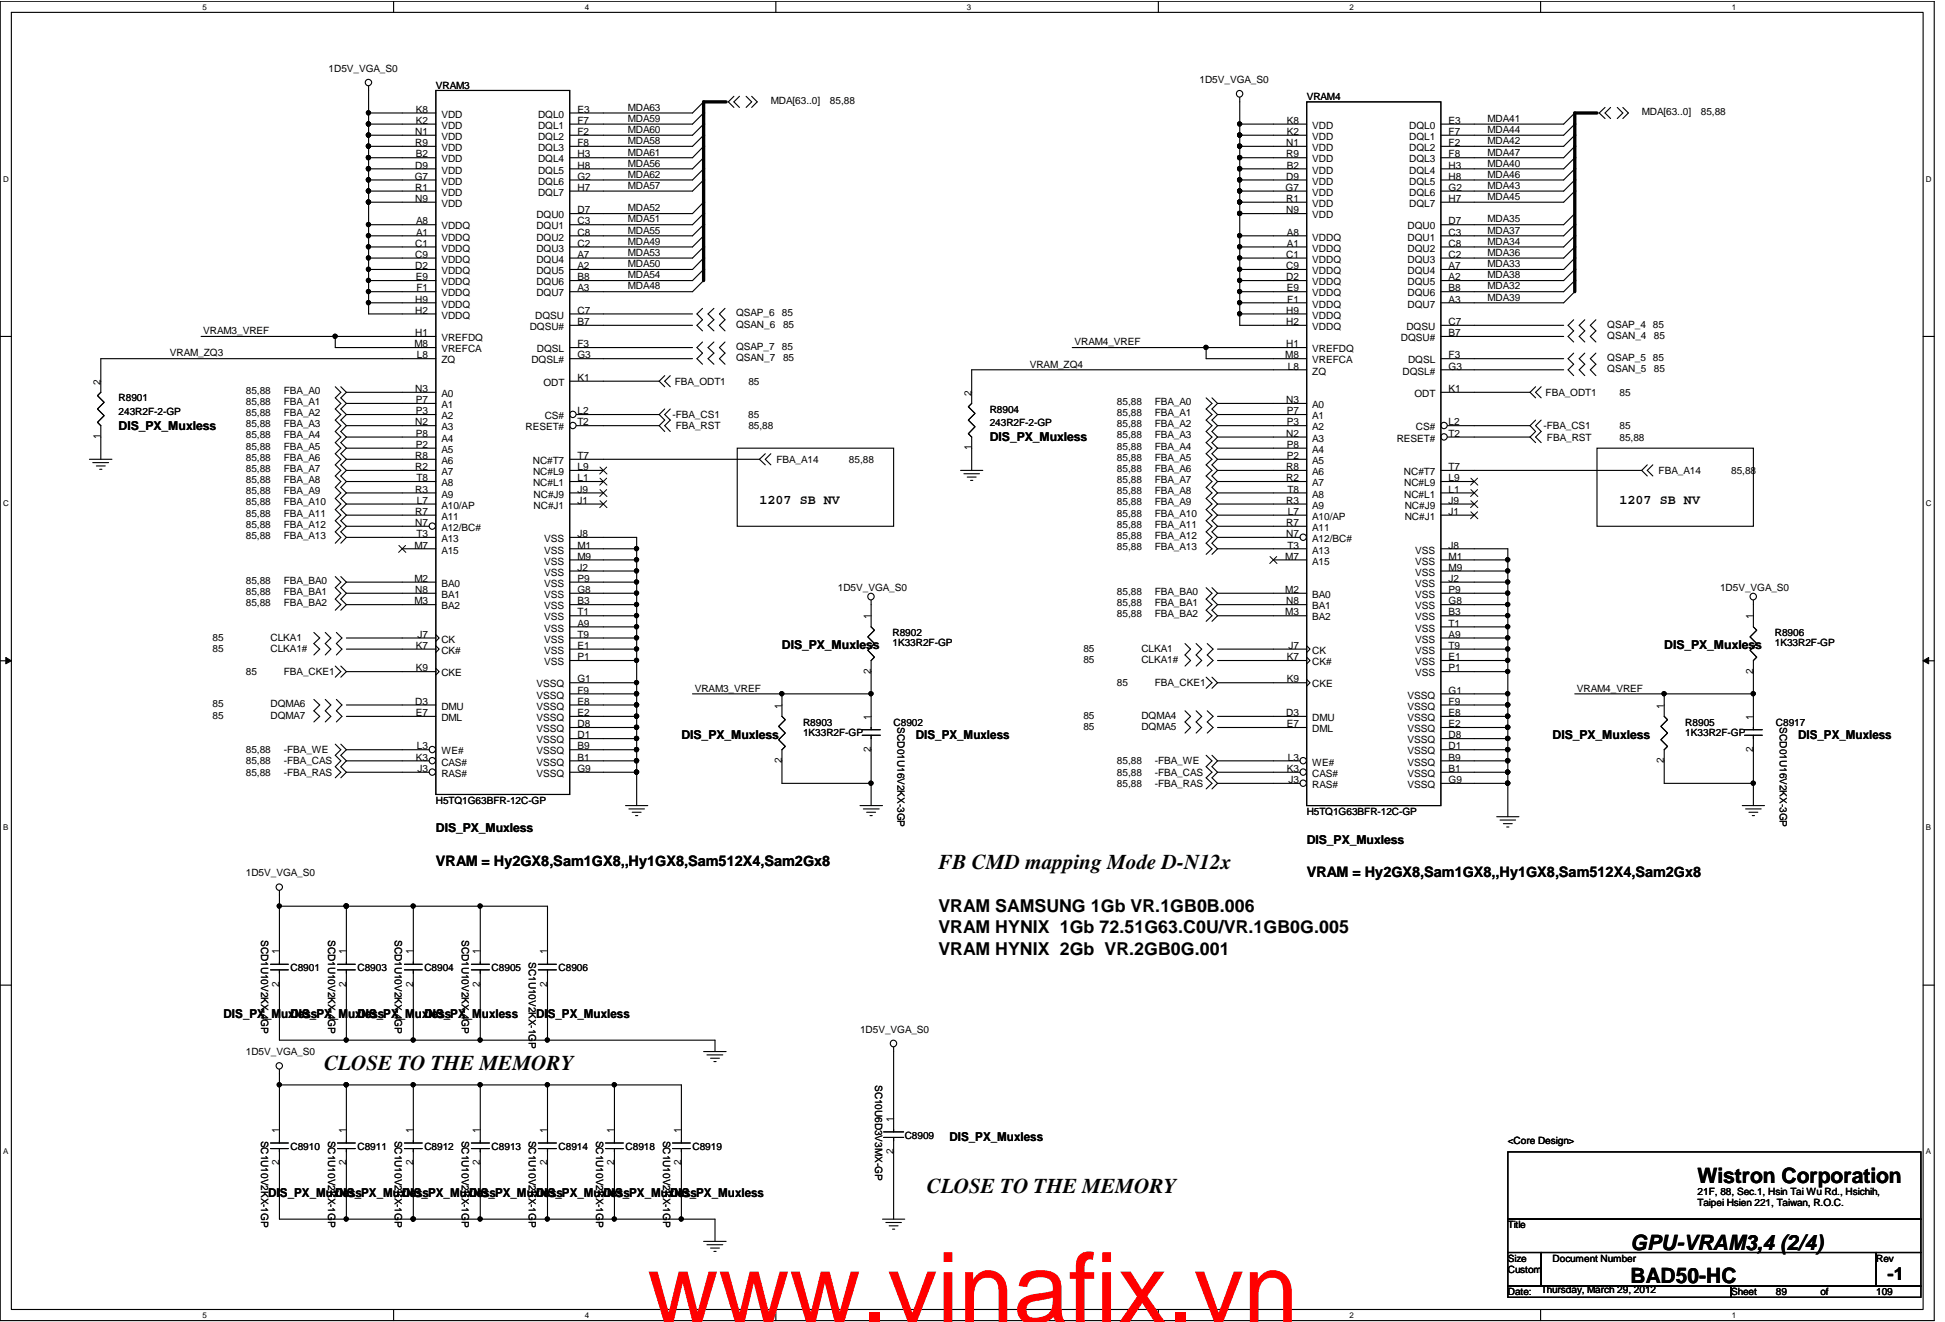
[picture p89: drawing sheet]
<svg xmlns="http://www.w3.org/2000/svg" width="279mm" height="189mm" viewBox="0 0 279 189" stroke-linecap="round" stroke-linejoin="round" font-family="sans-serif">
<defs><g id="words">
<text font-size="14.1" fill="#f00" x="92.8" y="189.6">www.vinafix.vn</text>
<g font-size="3">
<text x="134.5" y="124.5">FB CMD mapping Mode D-N12x</text>
<text x="46.5" y="153.4">CLOSE TO THE MEMORY</text>
<text x="132.9" y="171">CLOSE TO THE MEMORY</text>
<text x="243.3" y="169.5">Wistron Corporation</text>
<text x="233.7" y="179">GPU-VRAM3,4 (2/4)</text>
<text x="233.7" y="183.8">BAD50-HC</text>
</g>
<g font-size="2.5">
<text x="134.5" y="130.6">VRAM SAMSUNG 1Gb VR.1GB0B.006</text>
<text x="134.5" y="133.7">VRAM HYNIX 1Gb 72.51G63.C0U/VR.1GB0G.005</text>
<text x="134.5" y="136.8">VRAM HYNIX 2Gb VR.2GB0G.001</text>
<text x="270.6" y="183.4">-1</text>
</g>
<g font-size="2.1">
<text x="62.5" y="124.1">VRAM = Hy2GX8,Sam1GX8,,Hy1GX8,Sam512X4,Sam2Gx8</text>
<text x="187.3" y="125.7">VRAM = Hy2GX8,Sam1GX8,,Hy1GX8,Sam512X4,Sam2Gx8</text>
</g>
<g font-size="1.9">
<text x="108.9" y="72.2">1207 SB NV</text>
<text x="232.1" y="72.2">1207 SB NV</text>
</g>
<g font-size="1.8">
<text x="17" y="61.6">DIS_PX_Muxless</text>
<text x="141.9" y="63.2">DIS_PX_Muxless</text>
<text x="112.1" y="93">DIS_PX_Muxless</text>
<text x="238.6" y="93">DIS_PX_Muxless</text>
<text x="97.7" y="105.8">DIS_PX_Muxless</text>
<text x="131.3" y="105.8">DIS_PX_Muxless</text>
<text x="222.5" y="105.8">DIS_PX_Muxless</text>
<text x="257.7" y="105.8">DIS_PX_Muxless</text>
<text x="62.5" y="119.2">DIS_PX_Muxless</text>
<text x="187.3" y="120.9">DIS_PX_Muxless</text>
<text x="32.1" y="145.8">DIS_PX_Muxless</text>
<text x="41.6" y="145.8">DIS_PX_Muxless</text>
<text x="51.2" y="145.8">DIS_PX_Muxless</text>
<text x="60.8" y="145.8">DIS_PX_Muxless</text>
<text x="76.8" y="145.8">DIS_PX_Muxless</text>
<text x="136.1" y="163.4">DIS_PX_Muxless</text>
<text x="38.5" y="171.4">DIS_PX_Muxless</text>
<text x="48.1" y="171.4">DIS_PX_Muxless</text>
<text x="57.7" y="171.4">DIS_PX_Muxless</text>
<text x="67.3" y="171.4">DIS_PX_Muxless</text>
<text x="76.8" y="171.4">DIS_PX_Muxless</text>
<text x="86.5" y="171.4">DIS_PX_Muxless</text>
<text x="96.1" y="171.4">DIS_PX_Muxless</text>
</g>
<g font-size="1.4">
<text x="47.1" y="10.3">1D5V_VGA_S0</text>
<text x="171.9" y="11.9">1D5V_VGA_S0</text>
<text x="59.6" y="17.7">K2</text>
<text x="59.6" y="16.1">K8</text>
<text x="62.5" y="12.7">VRAM3</text>
<text x="63.3" y="16.9">VDD</text>
<text x="77.1" y="16.9">DQL0</text>
<text x="82.8" y="16.1">E3</text>
<text x="82.8" y="17.7">F7</text>
<text x="90" y="15.9">MDA63</text>
<text x="90" y="17.5">MDA59</text>
<text x="110.5" y="14.9">MDA[63..0]</text>
<text x="119" y="14.9">85,88</text>
<text x="184.4" y="17.7">K8</text>
<text x="187.3" y="14.3">VRAM4</text>
<text x="207.7" y="17.7">E3</text>
<text x="213.2" y="17.5">MDA41</text>
<text x="235.3" y="16.5">MDA[63..0]</text>
<text x="243.8" y="16.5">85,88</text>
<text x="59.5" y="19.3">N1</text>
<text x="59.5" y="20.9">R9</text>
<text x="59.6" y="22.6">B2</text>
<text x="63.3" y="23.3">VDD</text>
<text x="63.3" y="18.5">VDD</text>
<text x="63.3" y="20.1">VDD</text>
<text x="63.3" y="21.6">VDD</text>
<text x="77.1" y="20.1">DQL2</text>
<text x="77.1" y="18.5">DQL1</text>
<text x="77.1" y="21.6">DQL3</text>
<text x="77.1" y="23.3">DQL4</text>
<text x="82.8" y="19.3">F2</text>
<text x="82.8" y="20.9">F8</text>
<text x="82.8" y="22.6">H3</text>
<text x="90" y="19.1">MDA60</text>
<text x="90" y="20.6">MDA58</text>
<text x="90" y="23.9">MDA56</text>
<text x="90" y="22.3">MDA61</text>
<text x="184.4" y="20.9">N1</text>
<text x="184.4" y="22.6">R9</text>
<text x="184.4" y="19.3">K2</text>
<text x="188.1" y="20.1">VDD</text>
<text x="188.1" y="18.5">VDD</text>
<text x="188.1" y="21.6">VDD</text>
<text x="188.1" y="23.3">VDD</text>
<text x="202" y="18.5">DQL0</text>
<text x="202" y="21.6">DQL2</text>
<text x="202" y="20.1">DQL1</text>
<text x="202" y="23.3">DQL3</text>
<text x="207.7" y="20.9">F2</text>
<text x="207.7" y="19.3">F7</text>
<text x="207.7" y="22.6">F8</text>
<text x="213.2" y="23.9">MDA40</text>
<text x="213.2" y="19.1">MDA44</text>
<text x="213.2" y="22.3">MDA47</text>
<text x="213.2" y="20.6">MDA42</text>
<text x="59.4" y="25.7">G7</text>
<text x="59.5" y="24.2">D9</text>
<text x="59.5" y="28.9">N9</text>
<text x="59.5" y="27.3">R1</text>
<text x="63.3" y="24.9">VDD</text>
<text x="63.3" y="26.5">VDD</text>
<text x="63.3" y="29.6">VDD</text>
<text x="63.3" y="28.1">VDD</text>
<text x="77.1" y="26.5">DQL6</text>
<text x="77.1" y="28.1">DQL7</text>
<text x="77.1" y="24.9">DQL5</text>
<text x="82.8" y="25.7">G2</text>
<text x="82.8" y="27.3">H7</text>
<text x="82.8" y="24.2">H8</text>
<text x="90" y="27.1">MDA57</text>
<text x="90" y="25.5">MDA62</text>
<text x="184.3" y="27.3">G7</text>
<text x="184.4" y="25.7">D9</text>
<text x="184.4" y="28.9">R1</text>
<text x="184.4" y="24.2">B2</text>
<text x="188.1" y="24.9">VDD</text>
<text x="188.1" y="26.5">VDD</text>
<text x="188.1" y="28.1">VDD</text>
<text x="188.1" y="29.6">VDD</text>
<text x="202" y="28.1">DQL6</text>
<text x="202" y="24.9">DQL4</text>
<text x="202" y="29.6">DQL7</text>
<text x="202" y="26.5">DQL5</text>
<text x="207.7" y="27.3">G2</text>
<text x="207.7" y="24.2">H3</text>
<text x="207.7" y="28.9">H7</text>
<text x="207.7" y="25.7">H8</text>
<text x="213.2" y="28.7">MDA45</text>
<text x="213.2" y="25.5">MDA46</text>
<text x="213.2" y="27.1">MDA43</text>
<text x="59.5" y="35.3">C1</text>
<text x="59.6" y="33.7">A1</text>
<text x="59.6" y="32.2">A8</text>
<text x="63.3" y="34.5">VDDQ</text>
<text x="63.3" y="32.9">VDDQ</text>
<text x="76.9" y="32.9">DQU1</text>
<text x="76.9" y="34.5">DQU2</text>
<text x="76.9" y="31.3">DQU0</text>
<text x="82.8" y="35.3">C2</text>
<text x="82.8" y="32.2">C3</text>
<text x="82.8" y="33.7">C8</text>
<text x="82.8" y="30.6">D7</text>
<text x="90" y="30.3">MDA52</text>
<text x="90" y="33.5">MDA55</text>
<text x="90" y="35.1">MDA49</text>
<text x="90" y="31.9">MDA51</text>
<text x="184.4" y="30.6">N9</text>
<text x="184.5" y="35.3">A1</text>
<text x="184.5" y="33.7">A8</text>
<text x="188.1" y="34.5">VDDQ</text>
<text x="188.1" y="31.3">VDD</text>
<text x="201.8" y="34.5">DQU1</text>
<text x="201.8" y="32.9">DQU0</text>
<text x="207.7" y="33.7">C3</text>
<text x="207.7" y="35.3">C8</text>
<text x="207.7" y="32.2">D7</text>
<text x="213.2" y="31.9">MDA35</text>
<text x="213.2" y="33.5">MDA37</text>
<text x="213.2" y="35.1">MDA34</text>
<text x="59.5" y="36.9">C9</text>
<text x="59.5" y="38.6">D2</text>
<text x="59.6" y="40.2">E9</text>
<text x="59.7" y="41.8">F1</text>
<text x="63.3" y="36.1">VDDQ</text>
<text x="63.3" y="37.7">VDDQ</text>
<text x="63.3" y="39.3">VDDQ</text>
<text x="63.3" y="40.9">VDDQ</text>
<text x="76.9" y="39.3">DQU5</text>
<text x="76.9" y="37.7">DQU4</text>
<text x="76.9" y="40.9">DQU6</text>
<text x="76.9" y="36.1">DQU3</text>
<text x="82.8" y="38.6">A2</text>
<text x="82.8" y="41.8">A3</text>
<text x="82.8" y="36.9">A7</text>
<text x="82.8" y="40.2">B8</text>
<text x="90" y="38.3">MDA50</text>
<text x="90" y="36.7">MDA53</text>
<text x="90" y="41.5">MDA48</text>
<text x="90" y="39.9">MDA54</text>
<text x="184.4" y="36.9">C1</text>
<text x="184.4" y="38.6">C9</text>
<text x="184.4" y="40.2">D2</text>
<text x="184.4" y="41.8">E9</text>
<text x="188.1" y="36.1">VDDQ</text>
<text x="188.1" y="37.7">VDDQ</text>
<text x="188.1" y="39.3">VDDQ</text>
<text x="188.1" y="40.9">VDDQ</text>
<text x="201.8" y="40.9">DQU5</text>
<text x="201.8" y="39.3">DQU4</text>
<text x="201.8" y="37.7">DQU3</text>
<text x="201.8" y="36.1">DQU2</text>
<text x="207.7" y="40.2">A2</text>
<text x="207.7" y="38.6">A7</text>
<text x="207.7" y="41.8">B8</text>
<text x="207.7" y="36.9">C2</text>
<text x="213.2" y="41.5">MDA32</text>
<text x="213.2" y="39.9">MDA38</text>
<text x="213.2" y="36.7">MDA36</text>
<text x="213.2" y="38.3">MDA33</text>
<text x="29.1" y="47.9">VRAM3_VREF</text>
<text x="59.5" y="44.9">H2</text>
<text x="59.5" y="43.3">H9</text>
<text x="63.3" y="42.5">VDDQ</text>
<text x="63.3" y="45.7">VDDQ</text>
<text x="63.3" y="44.1">VDDQ</text>
<text x="75.9" y="47.3">DQSU#</text>
<text x="76.7" y="45.7">DQSU</text>
<text x="76.9" y="42.5">DQU7</text>
<text x="82.8" y="46.6">B7</text>
<text x="82.8" y="44.9">C7</text>
<text x="105.5" y="46.9">QSAN_6</text>
<text x="105.5" y="45.3">QSAP_6</text>
<text x="112.1" y="45.3">85</text>
<text x="112.2" y="46.9">85</text>
<text x="184.4" y="46.6">H2</text>
<text x="184.4" y="44.9">H9</text>
<text x="184.5" y="43.3">F1</text>
<text x="188.1" y="42.5">VDDQ</text>
<text x="188.1" y="44.1">VDDQ</text>
<text x="188.1" y="47.3">VDDQ</text>
<text x="188.1" y="45.7">VDDQ</text>
<text x="201.6" y="47.3">DQSU</text>
<text x="201.8" y="44.1">DQU7</text>
<text x="201.8" y="42.5">DQU6</text>
<text x="207.7" y="43.3">A3</text>
<text x="207.7" y="46.6">C7</text>
<text x="213.2" y="43.1">MDA39</text>
<text x="230.4" y="46.9">QSAP_4 85</text>
<text x="24.4" y="51.1">VRAM_ZQ3</text>
<text x="59.4" y="49.8">M8</text>
<text x="59.5" y="48.2">H1</text>
<text x="59.8" y="51.3">L8</text>
<text x="63.3" y="48.9">VREFDQ</text>
<text x="63.3" y="52.1">ZQ</text>
<text x="63.3" y="50.5">VREFCA</text>
<text x="76.2" y="52.1">DQSL#</text>
<text x="77" y="50.5">DQSL</text>
<text x="82.8" y="49.8">F3</text>
<text x="82.8" y="51.3">G3</text>
<text x="105.5" y="51.7">QSAN_7</text>
<text x="105.5" y="50.2">QSAP_7</text>
<text x="112.1" y="50.2">85</text>
<text x="112.2" y="51.7">85</text>
<text x="147.6" y="52.7">VRAM_ZQ4</text>
<text x="154" y="49.5">VRAM4_VREF</text>
<text x="184.2" y="51.3">M8</text>
<text x="184.4" y="49.8">H1</text>
<text x="184.6" y="52.9">L8</text>
<text x="188.1" y="50.5">VREFDQ</text>
<text x="188.1" y="53.7">ZQ</text>
<text x="188.1" y="52.1">VREFCA</text>
<text x="200.8" y="48.9">DQSU#</text>
<text x="201" y="53.7">DQSL#</text>
<text x="201.8" y="52.1">DQSL</text>
<text x="207.7" y="48.2">B7</text>
<text x="207.7" y="51.3">F3</text>
<text x="207.7" y="52.9">G3</text>
<text x="230.4" y="53.3">QSAN_5</text>
<text x="230.4" y="48.6">QSAN_4</text>
<text x="230.4" y="51.7">QSAP_5 85</text>
<text x="237.1" y="53.3">85</text>
<text x="237.1" y="48.6">85</text>
<text x="14.4" y="55.1" transform="rotate(-90 14.4 55.1)">2</text>
<text x="17" y="57.5">R8901</text>
<text x="17" y="59.4">243R2F-2-GP</text>
<text x="35.2" y="56.4">85,88</text>
<text x="35.2" y="59.6">85,88</text>
<text x="35.2" y="58">85,88</text>
<text x="40.7" y="56.4">FBA_A0</text>
<text x="40.7" y="59.6">FBA_A2</text>
<text x="40.7" y="58">FBA_A1</text>
<text x="59.5" y="56.2">N3</text>
<text x="59.6" y="59.4">P3</text>
<text x="59.6" y="57.8">P7</text>
<text x="63.3" y="56.9">A0</text>
<text x="63.3" y="58.5">A1</text>
<text x="77.9" y="55.3">ODT</text>
<text x="82.8" y="59.4">L2</text>
<text x="82.8" y="54.6">K1</text>
<text x="96.4" y="59.9">-FBA_CS1</text>
<text x="96.7" y="55.1">FBA_ODT1</text>
<text x="107.3" y="59.9">85</text>
<text x="107.3" y="55.1">85</text>
<text x="139.2" y="56.7" transform="rotate(-90 139.2 56.7)">2</text>
<text x="141.9" y="59.1">R8904</text>
<text x="160.1" y="58">85,88</text>
<text x="160.1" y="59.6">85,88</text>
<text x="165.5" y="58">FBA_A0</text>
<text x="165.5" y="59.6">FBA_A1</text>
<text x="184.4" y="57.8">N3</text>
<text x="184.4" y="59.4">P7</text>
<text x="188.1" y="58.5">A0</text>
<text x="202.8" y="56.9">ODT</text>
<text x="207.7" y="56.2">K1</text>
<text x="221.6" y="56.7">FBA_ODT1</text>
<text x="232.1" y="56.7">85</text>
<text x="14.4" y="62.9" transform="rotate(-90 14.4 62.9)">1</text>
<text x="35.2" y="62.8">85,88</text>
<text x="35.2" y="61.2">85,88</text>
<text x="35.2" y="64.4">85,88</text>
<text x="40.7" y="62.8">FBA_A4</text>
<text x="40.7" y="61.2">FBA_A3</text>
<text x="40.7" y="64.4">FBA_A5</text>
<text x="59.5" y="60.9">N2</text>
<text x="59.5" y="65.8">R8</text>
<text x="59.6" y="64.2">P2</text>
<text x="59.6" y="62.6">P8</text>
<text x="63.3" y="61.7">A3</text>
<text x="63.3" y="64.9">A5</text>
<text x="63.3" y="60.1">A2</text>
<text x="63.3" y="63.3">A4</text>
<text x="75.3" y="61.7">RESET#</text>
<text x="78.1" y="60.1">CS#</text>
<text x="82.8" y="60.9">T2</text>
<text x="82.8" y="65.8">T7</text>
<text x="96.9" y="61.5">FBA_RST</text>
<text x="107.3" y="61.5">85,88</text>
<text x="139.2" y="64.5" transform="rotate(-90 139.2 64.5)">1</text>
<text x="141.9" y="61">243R2F-2-GP</text>
<text x="160.1" y="64.4">85,88</text>
<text x="160.1" y="62.8">85,88</text>
<text x="160.1" y="61.2">85,88</text>
<text x="165.5" y="64.4">FBA_A4</text>
<text x="165.5" y="62.8">FBA_A3</text>
<text x="165.5" y="61.2">FBA_A2</text>
<text x="184.4" y="62.6">N2</text>
<text x="184.4" y="65.8">P2</text>
<text x="184.4" y="60.9">P3</text>
<text x="184.4" y="64.2">P8</text>
<text x="188.1" y="63.3">A3</text>
<text x="188.1" y="61.7">A2</text>
<text x="188.1" y="60.1">A1</text>
<text x="188.1" y="64.9">A4</text>
<text x="200.2" y="63.3">RESET#</text>
<text x="203" y="61.7">CS#</text>
<text x="207.7" y="62.6">T2</text>
<text x="207.7" y="60.9">L2</text>
<text x="221.2" y="61.5">-FBA_CS1</text>
<text x="221.8" y="63.1">FBA_RST</text>
<text x="232.1" y="61.5">85</text>
<text x="232.1" y="63.1">85,88</text>
<text x="35.2" y="67.6">85,88</text>
<text x="35.2" y="66">85,88</text>
<text x="35.2" y="70.8">85,88</text>
<text x="35.2" y="69.2">85,88</text>
<text x="40.7" y="67.6">FBA_A7</text>
<text x="40.7" y="66">FBA_A6</text>
<text x="40.7" y="70.8">FBA_A9</text>
<text x="40.7" y="69.2">FBA_A8</text>
<text x="59.5" y="67.4">R2</text>
<text x="59.5" y="70.6">R3</text>
<text x="59.7" y="68.9">T8</text>
<text x="63.3" y="68.1">A7</text>
<text x="63.3" y="71.3">A9</text>
<text x="63.3" y="66.5">A6</text>
<text x="63.3" y="69.7">A8</text>
<text x="76.4" y="66.5">NC#T7</text>
<text x="76.4" y="69.7">NC#L1</text>
<text x="76.4" y="68.1">NC#L9</text>
<text x="76.5" y="71.3">NC#J9</text>
<text x="82.8" y="68.9">L1</text>
<text x="82.8" y="67.4">L9</text>
<text x="82.8" y="70.6">J9</text>
<text x="111.3" y="66.3">FBA_A14</text>
<text x="121.7" y="66.3">85,88</text>
<text x="160.1" y="69.2">85,88</text>
<text x="160.1" y="67.6">85,88</text>
<text x="160.1" y="66">85,88</text>
<text x="160.1" y="70.8">85,88</text>
<text x="165.5" y="69.2">FBA_A7</text>
<text x="165.5" y="67.6">FBA_A6</text>
<text x="165.5" y="66">FBA_A5</text>
<text x="165.5" y="70.8">FBA_A8</text>
<text x="184.4" y="68.9">R2</text>
<text x="184.4" y="67.4">R8</text>
<text x="184.6" y="70.6">T8</text>
<text x="188.1" y="66.5">A5</text>
<text x="188.1" y="69.7">A7</text>
<text x="188.1" y="68.1">A6</text>
<text x="188.1" y="71.3">A8</text>
<text x="201.2" y="68.1">NC#T7</text>
<text x="201.3" y="71.3">NC#L1</text>
<text x="201.3" y="69.7">NC#L9</text>
<text x="207.7" y="70.6">L1</text>
<text x="207.7" y="68.9">L9</text>
<text x="207.7" y="67.4">T7</text>
<text x="237.8" y="67.9">FBA_A14</text>
<text x="248.2" y="67.9">85,88</text>
<text x="35.2" y="72.4">85,88</text>
<text x="35.2" y="77.2">85,88</text>
<text x="35.2" y="75.6">85,88</text>
<text x="35.2" y="74">85,88</text>
<text x="40.7" y="72.4">FBA_A10</text>
<text x="40.7" y="77.2">FBA_A13</text>
<text x="40.7" y="75.6">FBA_A12</text>
<text x="40.7" y="74">FBA_A11</text>
<text x="59.5" y="75.4">N7</text>
<text x="59.5" y="73.8">R7</text>
<text x="59.7" y="77">T3</text>
<text x="59.8" y="72.2">L7</text>
<text x="63.3" y="72.9">A10/AP</text>
<text x="63.3" y="76.1">A12/BC#</text>
<text x="63.3" y="74.5">A11</text>
<text x="63.3" y="77.7">A13</text>
<text x="76.5" y="72.9">NC#J1</text>
<text x="78" y="77.7">VSS</text>
<text x="82.8" y="72.2">J1</text>
<text x="82.8" y="77">J8</text>
<text x="160.1" y="74">85,88</text>
<text x="160.1" y="72.4">85,88</text>
<text x="160.1" y="77.2">85,88</text>
<text x="160.1" y="75.6">85,88</text>
<text x="165.5" y="74">FBA_A10</text>
<text x="165.5" y="72.4">FBA_A9</text>
<text x="165.5" y="77.2">FBA_A12</text>
<text x="165.5" y="75.6">FBA_A11</text>
<text x="184.4" y="77">N7</text>
<text x="184.4" y="72.2">R3</text>
<text x="184.4" y="75.4">R7</text>
<text x="184.6" y="73.8">L7</text>
<text x="188.1" y="74.5">A10/AP</text>
<text x="188.1" y="77.7">A12/BC#</text>
<text x="188.1" y="72.9">A9</text>
<text x="188.1" y="76.1">A11</text>
<text x="201.4" y="74.5">NC#J1</text>
<text x="201.4" y="72.9">NC#J9</text>
<text x="207.7" y="73.8">J1</text>
<text x="207.7" y="72.2">J9</text>
<text x="35.2" y="83.6">85,88</text>
<text x="40.7" y="83.6">FBA_BA0</text>
<text x="59.4" y="83.4">M2</text>
<text x="59.4" y="78.6">M7</text>
<text x="63.3" y="79.3">A15</text>
<text x="78" y="82.5">VSS</text>
<text x="78" y="79.3">VSS</text>
<text x="78" y="80.9">VSS</text>
<text x="82.8" y="81.8">J2</text>
<text x="82.8" y="78.6">M1</text>
<text x="82.8" y="80.2">M9</text>
<text x="82.8" y="83.4">P9</text>
<text x="160.1" y="78.8">85,88</text>
<text x="165.5" y="78.8">FBA_A13</text>
<text x="184.2" y="80.2">M7</text>
<text x="184.6" y="78.6">T3</text>
<text x="188.1" y="80.9">A15</text>
<text x="188.1" y="79.3">A13</text>
<text x="202.9" y="79.3">VSS</text>
<text x="202.9" y="80.9">VSS</text>
<text x="202.9" y="82.5">VSS</text>
<text x="207.7" y="83.4">J2</text>
<text x="207.7" y="78.6">J8</text>
<text x="207.7" y="80.2">M1</text>
<text x="207.7" y="81.8">M9</text>
<text x="35.2" y="86.8">85,88</text>
<text x="35.2" y="85.2">85,88</text>
<text x="40.7" y="86.8">FBA_BA2</text>
<text x="40.7" y="85.2">FBA_BA1</text>
<text x="59.4" y="86.6">M3</text>
<text x="59.5" y="85">N8</text>
<text x="63.3" y="84.1">BA0</text>
<text x="63.3" y="87.3">BA2</text>
<text x="63.3" y="85.7">BA1</text>
<text x="78" y="87.3">VSS</text>
<text x="78" y="85.7">VSS</text>
<text x="78" y="84.1">VSS</text>
<text x="78" y="88.9">VSS</text>
<text x="82.8" y="89.8">A9</text>
<text x="82.8" y="86.6">B3</text>
<text x="82.8" y="85">G8</text>
<text x="82.8" y="88.2">T1</text>
<text x="120.1" y="84.7">1D5V_VGA_S0</text>
<text x="124.8" y="88.7" transform="rotate(-90 124.8 88.7)">1</text>
<text x="160.1" y="88.4">85,88</text>
<text x="160.1" y="85.2">85,88</text>
<text x="160.1" y="86.8">85,88</text>
<text x="165.5" y="88.4">FBA_BA2</text>
<text x="165.5" y="85.2">FBA_BA0</text>
<text x="165.5" y="86.8">FBA_BA1</text>
<text x="184.2" y="85">M2</text>
<text x="184.2" y="88.2">M3</text>
<text x="184.4" y="86.6">N8</text>
<text x="188.1" y="85.7">BA0</text>
<text x="188.1" y="88.9">BA2</text>
<text x="188.1" y="87.3">BA1</text>
<text x="202.9" y="88.9">VSS</text>
<text x="202.9" y="87.3">VSS</text>
<text x="202.9" y="84.1">VSS</text>
<text x="202.9" y="85.7">VSS</text>
<text x="207.7" y="88.2">B3</text>
<text x="207.7" y="86.6">G8</text>
<text x="207.7" y="85">P9</text>
<text x="207.7" y="89.8">T1</text>
<text x="246.6" y="84.7">1D5V_VGA_S0</text>
<text x="251.3" y="88.7" transform="rotate(-90 251.3 88.7)">1</text>
<text x="30.5" y="93.4">85</text>
<text x="30.5" y="91.8">85</text>
<text x="38.8" y="93.4">CLKA1#</text>
<text x="38.8" y="91.8">CLKA1</text>
<text x="59.6" y="93">K7</text>
<text x="59.8" y="91.4">J7</text>
<text x="63.3" y="92.1">CK</text>
<text x="63.3" y="93.7">CK#</text>
<text x="78" y="90.5">VSS</text>
<text x="78" y="93.7">VSS</text>
<text x="78" y="95.3">VSS</text>
<text x="78" y="92.1">VSS</text>
<text x="82.8" y="93">E1</text>
<text x="82.8" y="94.6">P1</text>
<text x="82.8" y="91.4">T9</text>
<text x="127.9" y="91.1">R8902</text>
<text x="127.9" y="92.6">1K33R2F-GP</text>
<text x="155.3" y="95">85</text>
<text x="155.3" y="93.4">85</text>
<text x="163.6" y="95">CLKA1#</text>
<text x="163.6" y="93.4">CLKA1</text>
<text x="184.4" y="94.6">K7</text>
<text x="184.7" y="93">J7</text>
<text x="188.1" y="93.7">CK</text>
<text x="188.1" y="95.3">CK#</text>
<text x="202.9" y="92.1">VSS</text>
<text x="202.9" y="95.3">VSS</text>
<text x="202.9" y="90.5">VSS</text>
<text x="202.9" y="93.7">VSS</text>
<text x="207.7" y="91.4">A9</text>
<text x="207.7" y="94.6">E1</text>
<text x="207.7" y="93">T9</text>
<text x="254.4" y="91.1">R8906</text>
<text x="254.4" y="92.6">1K33R2F-GP</text>
<text x="30.5" y="101.4">85</text>
<text x="35.2" y="96.7">85</text>
<text x="38.8" y="101.4">DQMA6</text>
<text x="40.7" y="96.7">FBA_CKE1</text>
<text x="59.5" y="101">D3</text>
<text x="59.6" y="96.2">K9</text>
<text x="63.3" y="101.7">DMU</text>
<text x="63.3" y="96.9">CKE</text>
<text x="76.9" y="101.7">VSSQ</text>
<text x="76.9" y="100.1">VSSQ</text>
<text x="76.9" y="98.5">VSSQ</text>
<text x="82.8" y="101">E8</text>
<text x="82.8" y="99.4">F9</text>
<text x="82.8" y="97.8">G1</text>
<text x="99.6" y="99.1">VRAM3_VREF</text>
<text x="112" y="101.5" transform="rotate(-90 112 101.5)">1</text>
<text x="124.8" y="96.5" transform="rotate(-90 124.8 96.5)">2</text>
<text x="160.1" y="98.3">85</text>
<text x="165.5" y="98.3">FBA_CKE1</text>
<text x="184.4" y="97.8">K9</text>
<text x="188.1" y="98.5">CKE</text>
<text x="201.8" y="101.7">VSSQ</text>
<text x="201.8" y="100.1">VSSQ</text>
<text x="202.9" y="96.9">VSS</text>
<text x="207.7" y="101">F9</text>
<text x="207.7" y="99.4">G1</text>
<text x="207.7" y="96.2">P1</text>
<text x="226.1" y="99.1">VRAM4_VREF</text>
<text x="238.5" y="101.5" transform="rotate(-90 238.5 101.5)">1</text>
<text x="251.3" y="96.5" transform="rotate(-90 251.3 96.5)">2</text>
<text x="30.5" y="103">85</text>
<text x="35.2" y="107.9">85,88</text>
<text x="38.8" y="103">DQMA7</text>
<text x="40.7" y="107.9">-FBA_WE</text>
<text x="59.6" y="102.6">E7</text>
<text x="59.8" y="107.4">L3</text>
<text x="63.3" y="103.3">DML</text>
<text x="76.9" y="106.5">VSSQ</text>
<text x="76.9" y="104.9">VSSQ</text>
<text x="76.9" y="103.3">VSSQ</text>
<text x="82.8" y="107.4">B9</text>
<text x="82.8" y="105.8">D1</text>
<text x="82.8" y="104.2">D8</text>
<text x="82.8" y="102.6">E2</text>
<text x="115.1" y="104">R8903</text>
<text x="115.1" y="105.4">1K33R2F-GP</text>
<text x="124.8" y="107.7" transform="rotate(-90 124.8 107.7)">2</text>
<text x="124.8" y="103.1" transform="rotate(-90 124.8 103.1)">1</text>
<text x="128.1" y="104">C8902</text>
<text x="128.7" y="104.2" transform="rotate(90 128.7 104.2)">SCD01U16V2KX-3GP</text>
<text x="155.3" y="103">85</text>
<text x="155.3" y="104.6">85</text>
<text x="163.6" y="103">DQMA4</text>
<text x="163.6" y="104.6">DQMA5</text>
<text x="184.4" y="102.6">D3</text>
<text x="184.4" y="104.2">E7</text>
<text x="188.1" y="103.3">DMU</text>
<text x="188.1" y="104.9">DML</text>
<text x="201.8" y="106.5">VSSQ</text>
<text x="201.8" y="104.9">VSSQ</text>
<text x="201.8" y="103.3">VSSQ</text>
<text x="207.7" y="107.4">D1</text>
<text x="207.7" y="105.8">D8</text>
<text x="207.7" y="104.2">E2</text>
<text x="207.7" y="102.6">E8</text>
<text x="241.6" y="104">R8905</text>
<text x="241.6" y="105.4">1K33R2F-GP</text>
<text x="251.3" y="107.7" transform="rotate(-90 251.3 107.7)">2</text>
<text x="251.3" y="103.1" transform="rotate(-90 251.3 103.1)">1</text>
<text x="254.6" y="104">C8917</text>
<text x="255.1" y="104.2" transform="rotate(90 255.1 104.2)">SCD01U16V2KX-3GP</text>
<text x="35.2" y="111.2">85,88</text>
<text x="35.2" y="109.5">85,88</text>
<text x="40.7" y="111.2">-FBA_RAS</text>
<text x="40.7" y="109.5">-FBA_CAS</text>
<text x="59.6" y="109">K3</text>
<text x="59.8" y="110.6">J3</text>
<text x="63.3" y="111.3">RAS#</text>
<text x="63.3" y="109.7">CAS#</text>
<text x="63.3" y="108.1">WE#</text>
<text x="76.9" y="109.7">VSSQ</text>
<text x="76.9" y="108.1">VSSQ</text>
<text x="76.9" y="111.3">VSSQ</text>
<text x="82.8" y="109">B1</text>
<text x="82.8" y="110.6">G9</text>
<text x="112" y="109.3" transform="rotate(-90 112 109.3)">2</text>
<text x="160.1" y="109.5">85,88</text>
<text x="160.1" y="112.8">85,88</text>
<text x="160.1" y="111.2">85,88</text>
<text x="165.5" y="109.5">-FBA_WE</text>
<text x="165.5" y="112.8">-FBA_RAS</text>
<text x="165.5" y="111.2">-FBA_CAS</text>
<text x="184.4" y="110.6">K3</text>
<text x="184.6" y="109">L3</text>
<text x="184.7" y="112.2">J3</text>
<text x="188.1" y="112.9">RAS#</text>
<text x="188.1" y="111.3">CAS#</text>
<text x="188.1" y="109.7">WE#</text>
<text x="201.8" y="111.3">VSSQ</text>
<text x="201.8" y="109.7">VSSQ</text>
<text x="201.8" y="108.1">VSSQ</text>
<text x="201.8" y="112.9">VSSQ</text>
<text x="207.7" y="110.6">B1</text>
<text x="207.7" y="109">B9</text>
<text x="207.7" y="112.2">G9</text>
<text x="238.5" y="109.3" transform="rotate(-90 238.5 109.3)">2</text>
<text x="62.5" y="115.1">H5TQ1G63BFR-12C-GP</text>
<text x="187.3" y="116.7">H5TQ1G63BFR-12C-GP</text>
<text x="35.2" y="125.5">1D5V_VGA_S0</text>
<text x="37.4" y="134.7" transform="rotate(90 37.4 134.7)">SCD1U10V2KX-4GP</text>
<text x="40" y="136.7" transform="rotate(-90 40 136.7)">1</text>
<text x="47" y="134.7" transform="rotate(90 47 134.7)">SCD1U10V2KX-4GP</text>
<text x="49.6" y="136.7" transform="rotate(-90 49.6 136.7)">1</text>
<text x="56.6" y="134.7" transform="rotate(90 56.6 134.7)">SCD1U10V2KX-4GP</text>
<text x="59.2" y="136.7" transform="rotate(-90 59.2 136.7)">1</text>
<text x="66.2" y="134.7" transform="rotate(90 66.2 134.7)">SCD1U10V2KX-4GP</text>
<text x="68.8" y="136.7" transform="rotate(-90 68.8 136.7)">1</text>
<text x="75.8" y="137.8" transform="rotate(90 75.8 137.8)">SC1U10V2KX-1GP</text>
<text x="78.4" y="136.7" transform="rotate(-90 78.4 136.7)">1</text>
<text x="40" y="141.3" transform="rotate(-90 40 141.3)">2</text>
<text x="41.6" y="139.2">C8901</text>
<text x="49.6" y="141.3" transform="rotate(-90 49.6 141.3)">2</text>
<text x="51.2" y="139.2">C8903</text>
<text x="59.2" y="141.3" transform="rotate(-90 59.2 141.3)">2</text>
<text x="60.8" y="139.2">C8904</text>
<text x="68.8" y="141.3" transform="rotate(-90 68.8 141.3)">2</text>
<text x="70.5" y="139.2">C8905</text>
<text x="78.4" y="141.3" transform="rotate(-90 78.4 141.3)">2</text>
<text x="80.1" y="139.2">C8906</text>
<text x="123.3" y="148">1D5V_VGA_S0</text>
<text x="35.2" y="151.2">1D5V_VGA_S0</text>
<text x="125.5" y="155.4" transform="rotate(90 125.5 155.4)">SC10U6D3V3MX-GP</text>
<text x="128.1" y="160.7" transform="rotate(-90 128.1 160.7)">1</text>
<text x="37.4" y="163.4" transform="rotate(90 37.4 163.4)">SC1U10V2KX-1GP</text>
<text x="40" y="166.9" transform="rotate(-90 40 166.9)">2</text>
<text x="40" y="162.3" transform="rotate(-90 40 162.3)">1</text>
<text x="41.6" y="164.8">C8910</text>
<text x="47" y="163.4" transform="rotate(90 47 163.4)">SC1U10V2KX-1GP</text>
<text x="49.6" y="166.9" transform="rotate(-90 49.6 166.9)">2</text>
<text x="49.6" y="162.3" transform="rotate(-90 49.6 162.3)">1</text>
<text x="51.2" y="164.8">C8911</text>
<text x="56.6" y="163.4" transform="rotate(90 56.6 163.4)">SC1U10V2KX-1GP</text>
<text x="59.2" y="166.9" transform="rotate(-90 59.2 166.9)">2</text>
<text x="59.2" y="162.3" transform="rotate(-90 59.2 162.3)">1</text>
<text x="60.8" y="164.8">C8912</text>
<text x="66.2" y="163.4" transform="rotate(90 66.2 163.4)">SC1U10V2KX-1GP</text>
<text x="68.8" y="166.9" transform="rotate(-90 68.8 166.9)">2</text>
<text x="68.8" y="162.3" transform="rotate(-90 68.8 162.3)">1</text>
<text x="70.5" y="164.8">C8913</text>
<text x="75.8" y="163.4" transform="rotate(90 75.8 163.4)">SC1U10V2KX-1GP</text>
<text x="78.4" y="166.9" transform="rotate(-90 78.4 166.9)">2</text>
<text x="78.4" y="162.3" transform="rotate(-90 78.4 162.3)">1</text>
<text x="80.1" y="164.8">C8914</text>
<text x="85.4" y="163.4" transform="rotate(90 85.4 163.4)">SC1U10V2KX-1GP</text>
<text x="88" y="166.9" transform="rotate(-90 88 166.9)">2</text>
<text x="88" y="162.3" transform="rotate(-90 88 162.3)">1</text>
<text x="89.7" y="164.8">C8918</text>
<text x="95" y="163.4" transform="rotate(90 95 163.4)">SC1U10V2KX-1GP</text>
<text x="97.6" y="166.9" transform="rotate(-90 97.6 166.9)">2</text>
<text x="97.6" y="162.3" transform="rotate(-90 97.6 162.3)">1</text>
<text x="99.3" y="164.8">C8919</text>
<text x="128.1" y="165.4" transform="rotate(-90 128.1 165.4)">2</text>
<text x="129.7" y="163.2">C8909</text>
<text x="216.1" y="164">&lt;Core Design&gt;</text>
<text x="243.3" y="171.2">21F, 88, Sec.1, Hsin Tai Wu Rd., Hsichih,</text>
<text x="243.3" y="172.8">Taipei Hsien 221, Taiwan, R.O.C.</text>
<text x="216.1" y="176">Title</text>
<text x="216.1" y="180.8">Size</text>
<text x="216.1" y="185.6">Date:</text>
<text x="216.1" y="182.4">Custom</text>
<text x="220.9" y="185.3">Thursday, March 29, 2012</text>
<text x="222.5" y="180.8">Document Number</text>
<text x="248.2" y="185.6">Sheet</text>
<text x="254.6" y="185.6">89</text>
<text x="260.9" y="185.6">of</text>
<text x="268.9" y="185.6">109</text>
<text x="268.9" y="180.8">Rev</text>
</g>
<g font-size="1.1">
<text x="29" y="1.4">5</text>
<text x="83.8" y="1.4">4</text>
<text x="138.6" y="1.4">3</text>
<text x="193.4" y="1.4">2</text>
<text x="248.2" y="1.4">1</text>
<text x=".4" y="26">D</text>
<text x="276.1" y="26">D</text>
<text x=".4" y="72.5">C</text>
<text x="276.1" y="72.5">C</text>
<text x=".4" y="118.9">B</text>
<text x="276.1" y="118.9">B</text>
<text x=".4" y="165.4">A</text>
<text x="276.1" y="165.4">A</text>
<text x="29" y="188.8">5</text>
<text x="83.8" y="188.8">4</text>
<text x="193.4" y="188.8">2</text>
<text x="248.2" y="188.8">1</text>
</g>
</g></defs>
<path d="M0 .2h277.3v189h-277.3zM1.6 1.8h274.1v185.8h-274.1z" fill="none" stroke="#000" stroke-width=".16"/>
<g fill="#fff">
<path d="M29 .3h.6v1.3h-.6z"/>
<path d="M29 187.8h.6v1.2h-.6z"/>
</g>
<path d="M56.4 .2v1.6M56.4 187.6v1.6" fill="none" stroke="#000" stroke-width=".16"/>
<g fill="#fff">
<path d="M83.8 .3h.6v1.3h-.6z"/>
<path d="M83.8 187.8h.6v1.2h-.6z"/>
</g>
<path d="M111.2 .2v1.6M111.2 187.6v1.6" fill="none" stroke="#000" stroke-width=".16"/>
<g fill="#fff">
<path d="M138.6 .3h.6v1.3h-.6z"/>
<path d="M138.6 187.8h.6v1.2h-.6z"/>
</g>
<path d="M166 .2v1.6M166 187.6v1.6" fill="none" stroke="#000" stroke-width=".16"/>
<g fill="#fff">
<path d="M193.4 .3h.6v1.3h-.6z"/>
<path d="M193.4 187.8h.6v1.2h-.6z"/>
</g>
<path d="M220.8 .2v1.6M220.8 187.6v1.6" fill="none" stroke="#000" stroke-width=".16"/>
<g fill="#fff">
<path d="M248.2 .3h.6v1.3h-.6z"/>
<path d="M248.2 187.8h.6v1.2h-.6z"/>
<path d="M.4 25h.8v1.3h-.8z"/>
<path d="M276.1 25h.8v1.3h-.8z"/>
<path d="M.4 71.4h.8v1.3h-.8z"/>
<path d="M276.1 71.4h.8v1.3h-.8z"/>
</g>
<path d="M0 48.2h1.6M275.7 48.2h1.6" fill="none" stroke="#000" stroke-width=".16"/>
<g fill="#fff">
<path d="M.4 117.9h.8v1.3h-.8z"/>
<path d="M276.1 117.9h.7v1.3h-.7z"/>
</g>
<path d="M0 94.7h1.6M275.7 94.7h1.6" fill="none" stroke="#000" stroke-width=".16"/>
<path d="M.8 94.2l.8 .5-.8 .4zM275.7 94.7l.8-.5v.9z" fill="#000"/>
<path d="M.8 94.2l.8 .5-.8 .4zM275.7 94.7l.8-.5v.9z" fill="none" stroke="#000" stroke-width=".14"/>
<g fill="#fff">
<path d="M.4 164.4h.8v1.2h-.8z"/>
<path d="M276.1 164.4h.7v1.2h-.7z"/>
</g>
<g fill="none" stroke="#000" stroke-width=".16">
<path d="M52.8 12.3v3.9M52.8 19.4v1.6M52.8 17.8v1.6M52.8 16.2v1.6M52.8 19.4h4.9M52.8 17.8h4.9M52.8 16.2h4.9M100.9 17.8l-1.6 1.6h-17.6M100.9 19.4l-1.6 1.6h-17.6M100.9 14.6l-1.6 1.6h-17.6M100.9 16.2l-1.6 1.6h-17.6M105.2 13.8l-.8 .8 .8 .8"/>
<path d="M106 13.8l-.8 .8 .8 .8M107 13.8l.7 .8-.7 .8M107.7 13.8l.8 .8-.8 .8M177.7 14v3.8M177.7 19.4v1.6M177.7 17.8v1.6M177.7 19.4h4.8M177.7 17.8h4.8M225.7 16.2l-1.6 1.6h-12.8M225.7 17.8l-1.6 1.6h-12.8M225.7 19.4l-1.6 1.6h-12.8M230.1 15.4l-.9 .8 .9 .8"/>
<path d="M230.9 15.4l-.8 .8 .8 .8M231.8 15.4l.8 .8-.8 .8M232.6 15.4l.8 .8-.8 .8M52.8 21v1.6M52.8 22.6v1.6M52.8 24.2v1.6M52.8 27.4v1.6M52.8 25.8v1.6M52.8 29v3.2M52.8 33.8v1.6M52.8 35.4v1.6M52.8 37v1.6"/>
<path d="M52.8 32.2v1.6M52.8 38.6v1.6M52.8 29h4.9M52.8 27.4h4.9M52.8 38.6h9.7M52.8 22.6h9.7M52.8 21h4.9M52.8 25.8h9.7M52.8 24.2h9.7M52.8 33.8h9.7M52.8 32.2h9.7M52.8 37h9.7"/>
<path d="M52.8 35.4h9.7M100.9 29l-1.6 1.6h-17.6M100.9 37l-1.6 1.6h-17.6M100.9 35.4l-1.6 1.6h-17.6M100.9 22.6l-1.6 1.6h-17.6M100.9 25.8l-1.6 1.6h-17.6M100.9 32.2l-1.6 1.6h-17.6M100.9 33.8l-1.6 1.6h-17.6M100.9 30.6l-1.6 1.6h-17.6M100.9 38.6l-1.6 1.6h-17.6M100.9 21l-1.6 1.6h-17.6M100.9 24.2l-1.6 1.6h-17.6"/>
<path d="M177.7 21v1.6M177.7 29v1.6M177.7 25.8v1.6M177.7 22.6v1.6M177.7 24.2v1.6M177.7 27.4v1.6M177.7 35.4v1.6M177.7 30.6v3.2M177.7 37v1.6M177.7 38.6v1.6M177.7 33.8v1.6M177.7 27.4h4.8"/>
<path d="M177.7 25.8h4.8M177.7 30.6h4.8M177.7 29h4.8M177.7 21h4.8M177.7 35.4h4.8M177.7 33.8h4.8M177.7 38.6h4.8M177.7 37h4.8M177.7 24.2h4.8M177.7 22.6h4.8M225.7 27.4l-1.6 1.6h-12.8M225.7 38.6l-1.6 1.6h-12.8"/>
<path d="M225.7 22.6l-1.6 1.6h-12.8M225.7 21l-1.6 1.6h-12.8M225.7 30.6l-1.6 1.6h-12.8M225.7 32.2l-1.6 1.6h-12.8M225.7 35.4l-1.6 1.6h-12.8M225.7 37l-1.6 1.6h-12.8M225.7 24.2l-1.6 1.6h-12.8M225.7 25.8l-1.6 1.6h-12.8M225.7 33.8l-1.6 1.6h-12.8M28.8 48.2h19.3M48.1 48.2v1.6h9.6M48.1 48.2h14.4"/>
<path d="M48.1 55.4l.8 .8-.8 .8 .8 .8-.8 .8 .8 .8-.8 .8 .8 .8-.8 .8 .8 .8-.8 .8 .8 .8-.8 .8 .8 .8-.8 .8 .8 .8-.8 .8 .8 .8-.8 .8 .8 .8-.8 .8 .8 .8-.8 .8 .8 .8-.8 .8 .8 .8-.8 .8 .8 .8-.8 .8M48.9 55.4l.8 .8-.8 .8 .8 .8-.8 .8 .8 .8-.8 .8 .8 .8-.8 .8 .8 .8-.8 .8 .8 .8-.8 .8 .8 .8-.8 .8 .8 .8-.8 .8 .8 .8-.8 .8 .8 .8-.8 .8 .8 .8-.8 .8 .8 .8-.8 .8 .8 .8-.8 .8 .8 .8-.8 .8M49.7 59.4h8M49.7 57.8h8M49.7 56.2h8M52.8 43.4v1.6h9.7M52.8 41.8v1.6M52.8 40.2v1.6M52.8 40.2h9.7M52.8 43.4h9.7M52.8 41.8h9.7M57.7 51.4h-43.2v4.8l-.5 .5 .9 .9-.9 1 .9 1-.9 .9 .5 .5v4.8"/>
<path d="M81.7 45h17.6M81.7 46.6h17.6M81.7 51.4h17.6M81.7 49.8h17.6M86.5 59.4h8M86.5 54.6h8M94.5 59.4l.8 .8-.8 .8M94.5 54.6l.8 .8M95.3 58.6l-.8 .8M95.3 53.8l-.8 .8M96.1 58.6l-.8 .8 .8 .8-.8 .8 .8 .8M96.1 53.8l-.8 .8 .8 .8"/>
<path d="M100.7 44.2l-.8 .8 .8 .8-.8 .8 .8 .8M100.7 49l-.8 .8 .8 .8-.8 .8 .8 .8M100.9 40.2l-1.6 1.6h-17.6M102.3 44.2l-.8 .8 .8 .8-.8 .8 .8 .8M102.3 49l-.8 .8 .8 .8-.8 .8 .8 .8M103.9 44.2l-.8 .8 .8 .8-.8 .8 .8 .8M103.9 49l-.8 .8 .8 .8-.8 .8 .8 .8M153.7 49.8h19.2M172.9 57l.8 .8-.8 .8 .8 .8-.8 .8 .8 .8-.8 .8 .8 .8-.8 .8 .8 .8-.8 .8 .8 .8-.8 .8 .8 .8-.8 .8 .8 .8-.8 .8 .8 .8-.8 .8 .8 .8-.8 .8 .8 .8-.8 .8 .8 .8-.8 .8 .8 .8-.8 .8 .8 .8-.8 .8M172.9 49.8v1.6h9.6M172.9 49.8h9.6M173.7 57l.8 .8"/>
<path d="M174.5 57.8l-.8 .8 .8 .8M174.5 59.4l-.8 .8 .8 .8M174.5 59.4h8M174.5 57.8h8M177.7 43.4v1.6M177.7 41.8v1.6M177.7 40.2v1.6M177.7 45v1.6h4.8M177.7 41.8h4.8M177.7 40.2h4.8M177.7 45h4.8M177.7 43.4h4.8"/>
<path d="M182.5 53h-43.2v3.2M211.3 56.2h8M211.3 51.4h12.8M211.3 53h12.8M211.3 46.6h12.8M211.3 48.2h12.8M219.3 56.2l.8 .8M220.1 55.4l-.8 .8M220.9 55.4l-.8 .8 .8 .8M225.6 50.6l-.8 .8 .8 .8-.8 .8 .8 .8M225.6 45.8l-.8 .8 .8 .8-.8 .8 .8 .8M225.7 41.8l-1.6 1.6h-12.8"/>
<path d="M225.7 40.2l-1.6 1.6h-12.8M227.2 50.6l-.8 .8 .8 .8-.8 .8 .8 .8M227.2 45.8l-.8 .8 .8 .8-.8 .8 .8 .8M228.8 50.6l-.8 .8 .8 .8-.8 .8 .8 .8M228.8 45.8l-.8 .8 .8 .8-.8 .8 .8 .8M12.8 65.8h3.2M13.3 66.3h2.3M13.8 66.8h1.3M14.3 67.2h.3M49.7 62.6h8M49.7 75.4h8M49.7 73.8h8"/>
<path d="M49.7 72.2h8M49.7 70.6h8M49.7 69h8M49.7 67.4h8M49.7 65.8h8M49.7 64.2h8M49.7 61h8M49.7 77h8M81.7 72.2h4.8M86.5 65.8h22.4M86.5 77h4.8v1.6M86.5 78.6h4.8"/>
<path d="M86.5 61h8M91.3 78.6v1.6M94.5 61l.8 .8M105.7 64.2h22.4v11.2h-22.4zM108.9 65.8l.8 .8M109.7 65l-.8 .8M110.5 65l-.8 .8 .8 .8M137.7 67.4h3.2M138.2 67.9h2.2M138.6 68.4h1.3M139.1 68.8h.3M139.3 64.2v3.2"/>
<path d="M174.5 64.2l-.8 .8 .8 .8M174.5 62.6l-.8 .8 .8 .8M174.5 61l-.8 .8 .8 .8M174.5 69l-.8 .8 .8 .8M174.5 67.4l-.8 .8 .8 .8M174.5 65.8l-.8 .8 .8 .8M174.5 73.8l-.8 .8 .8 .8M174.5 72.2l-.8 .8 .8 .8M174.5 70.6l-.8 .8 .8 .8M174.5 78.6l-.8 .8M174.5 77l-.8 .8 .8 .8M174.5 75.4l-.8 .8 .8 .8"/>
<path d="M174.5 64.2h8M174.5 77h8M174.5 75.4h8M174.5 73.8h8M174.5 72.2h8M174.5 70.6h8M174.5 69h8M174.5 67.4h8M174.5 65.8h8M174.5 62.6h8M174.5 61h8M174.5 78.6h8"/>
<path d="M211.3 67.4h24M211.3 61h8M211.3 62.6h8M211.3 78.6h4.8v1.6M219.3 61l.8 .8-.8 .8M219.3 62.6l.8 .8M220.1 60.2l-.8 .8M220.9 60.2l-.8 .8 .8 .8-.8 .8 .8 .8M228.9 64.2h22.4v11.2h-22.4zM235.3 67.4l.8 .8M236.1 66.6l-.8 .8M236.9 66.6l-.8 .8 .8 .8"/>
<path d="M45 90.6l.8 .8-.8 .8 .8 .8-.8 .8M46.6 90.6l.8 .8-.8 .8 .8 .8-.8 .8M48.1 82.6l.8 .8-.8 .8 .8 .8-.8 .8 .8 .8-.8 .8M48.1 95.4l.8 .8-.8 .8M48.2 90.6l.8 .8-.8 .8 .8 .8-.8 .8M48.9 82.6l.8 .8M48.9 95.4l.8 .8M49.7 86.6l-.8 .8M49.7 85l-.8 .8 .8 .8M49.7 83.4l-.8 .8 .8 .8M49.7 96.2l-.8 .8M49.7 93h8"/>
<path d="M49.7 91.4h8M49.7 86.6h8M49.7 85h8M49.7 83.4h8M49.7 96.2h8M81.7 99.4h9.6M81.7 97.8h9.6M81.7 89.8h9.6M81.7 85h9.6M81.7 86.6h9.6M81.7 81.8h9.6M86.5 94.6h4.8"/>
<path d="M86.5 91.4h4.8M86.5 80.2h4.8M86.5 83.4h4.8M86.5 88.2h4.8M91.3 93h-9.6M91.3 91.4v1.6M91.3 93v1.6M91.3 89.8v1.6M91.3 83.4v1.6M91.3 88.2v1.6M91.3 80.2v1.6M91.3 85v1.6"/>
<path d="M91.3 81.8v1.6M91.3 86.6v1.6M91.3 97.8v1.6M91.3 94.6v3.2M91.3 99.4v1.6M99.3 99.4h12.8M112.1 99.4h12.8M112.1 99.4v1.6M124.9 86v2.2M124.9 96.2v3.2M124.9 99.4v3.2M169.9 92.2l.8 .8-.8 .8 .8 .8-.8 .8"/>
<path d="M171.5 92.2l.8 .8-.8 .8 .8 .8-.8 .8M172.9 84.2l.8 .8-.8 .8 .8 .8-.8 .8 .8 .8-.8 .8M172.9 97l.8 .8-.8 .8M173.1 92.2l.8 .8-.8 .8 .8 .8-.8 .8M173.7 84.2l.8 .8M173.7 97l.8 .8M174.5 88.2l-.8 .8M174.5 86.6l-.8 .8 .8 .8M174.5 85l-.8 .8 .8 .8M174.5 97.8l-.8 .8M174.5 94.6h8M174.5 93h8"/>
<path d="M174.5 97.8h8M174.5 88.2h8M174.5 86.6h8M174.5 85h8M211.3 99.4h4.8M211.3 93h4.8M211.3 96.2h4.8M211.3 94.6h4.8M211.3 86.6h4.8M211.3 85h4.8M211.3 89.8h4.8M211.3 88.2h4.8"/>
<path d="M211.3 80.2h4.8M211.3 83.4h4.8M211.3 81.8h4.8M211.3 91.4h4.8M216.1 80.2v1.6M216.1 88.2v1.6M216.1 93v1.6M216.1 94.6v1.6M216.1 91.4v1.6M216.1 85v1.6M216.1 89.8v1.6M216.1 81.8v1.6"/>
<path d="M216.1 86.6v1.6M216.1 83.4v1.6M216.1 99.4v1.6M216.1 96.2v3.2M225.7 99.4h12.9M238.6 99.4h12.7M238.6 99.4v1.6M251.3 86v2.2M251.3 96.2v3.2M251.3 99.4v3.2M45 100.2l.8 .8-.8 .8 .8 .8-.8 .8M46.6 100.2l.8 .8-.8 .8 .8 .8-.8 .8"/>
<path d="M48.1 106.6l.8 .8-.8 .8 .8 .8-.8 .8 .8 .8-.8 .8M48.2 100.2l.8 .8-.8 .8 .8 .8-.8 .8M48.9 106.6l.8 .8M49.7 107.4l-.8 .8 .8 .8M49.7 109l-.8 .8 .8 .8M49.7 110.6l-.8 .8M49.7 102.6h12.8M49.7 101h12.8M49.7 109h8M49.7 107.4h8M49.7 110.6h8M81.7 105.8h9.6"/>
<path d="M81.7 110.6h9.6M81.7 109h9.6M81.7 101h9.6M81.7 104.2h9.6M81.7 102.6h9.6M81.7 107.4h9.6M89.7 115.4h3.2M90.1 115.9h2.3M90.6 116.4h1.3M91.1 116.9h.3M91.3 110.6v4.8M91.3 109v1.6"/>
<path d="M91.3 104.2v1.6M91.3 105.8v1.6M91.3 102.6v1.6M91.3 101v1.6M91.3 107.4v1.6M112.1 109v3.2h12.8M123.3 115.4h3.2M123.8 115.9h2.2M124.2 116.4h1.3M124.7 116.9h.3M124.9 107.4v4.8M124.9 112.2v3.2"/>
<path d="M169.9 101.8l.8 .8-.8 .8 .8 .8-.8 .8M171.5 101.8l.8 .8-.8 .8 .8 .8-.8 .8M172.9 108.2l.8 .8-.8 .8 .8 .8-.8 .8 .8 .8-.8 .8M173.1 101.8l.8 .8-.8 .8 .8 .8-.8 .8M173.7 108.2l.8 .8M174.5 109l-.8 .8 .8 .8M174.5 110.6l-.8 .8 .8 .8M174.5 112.2l-.8 .8M174.5 102.6h8M174.5 104.2h8M174.5 110.6h8M174.5 109h8"/>
<path d="M174.5 112.2h8M211.3 110.6h4.8M211.3 102.6h4.8M211.3 101h4.8M211.3 105.8h4.8M211.3 104.2h4.8M211.3 109h4.8M211.3 107.4h4.8M211.3 112.2h4.8M214.5 117h3.2M215 117.5h2.3M215.5 118h1.3"/>
<path d="M216 118.5h.3M216.1 112.2v4.8M216.1 107.4v1.6M216.1 101v1.6M216.1 110.6v1.6M216.1 109v1.6M216.1 104.2v1.6M216.1 105.8v1.6M216.1 102.6v1.6M238.6 109v3.2h12.7M249.7 115.4h3.2M250.2 115.9h2.3"/>
<path d="M250.7 116.4h1.3M251.2 116.9h.3M251.3 107.4v4.8M251.3 112.2v3.2M40.1 127.6v2.2M40.1 129.8v6.4M40.1 129.8h9.6M49.7 129.8v6.4M49.7 129.8h9.5M59.2 129.8h9.6M59.2 129.8v6.4M67.6 139h2.6"/>
<path d="M67.6 138.2h2.6M68.8 129.8h9.7v6.4M68.8 129.8v8.4M68.8 139v10M0 141.1h1.6M40.1 141v8h9.6M40.1 153.2v2.2M40.1 155.4v6.4M40.1 155.4h9.6M49.7 155.4v6.4M49.7 141v8M49.7 155.4h9.5"/>
<path d="M49.7 149h9.5M59.2 155.4h9.6M59.2 149h9.6M59.2 155.4v6.4M59.2 141v8M68.8 155.4v6.4M68.8 155.4h9.7M68.8 149h9.7M78.5 155.4v6.4M78.5 141v8M78.5 149h24v1.7M78.5 155.4h9.6v8.4"/>
<path d="M88.1 155.4h9.6v6.4M100.9 150.7h3.2M101.3 151.1h2.3M101.9 151.6h1.2M102.3 152.1h.4M128.1 150.7v9.6M128.1 150v.7M275.7 141.1h1.6M40.1 166.7v8h9.6M49.7 166.7v8M49.7 174.7h9.5M59.2 174.7h9.6"/>
<path d="M59.2 166.7v8M68.8 174.7h9.7M68.8 166.7v8M78.5 166.7v8M78.5 174.7h9.6M86.8 163.8h2.6M86.8 164.6h2.6M88.1 174.7h9.6M88.1 164.6v10.1M97.7 174.7h4.8v3.2M97.7 166.7v8M100.9 177.9h3.2"/>
<path d="M101.3 178.3h2.3M101.9 178.8h1.2M102.3 179.3h.4M126.5 174.7h3.2M127 175.1h2.2M127.5 175.6h1.2M127.9 176.1h.4M128.1 165v9.7M216.1 165h59.2v9.7h-59.2zM216.1 174.7h59.2v4.7h-59.2zM216.1 179.4h4.8v4.9h-4.8zM220.9 179.4h48v4.9h-48z"/>
<path d="M268.9 179.4h6.4v4.9h-6.4zM216.1 184.3h32.1v1.6h-32.1zM248.2 184.3h27.1v1.6h-27.1z"/>
<circle cx="52.8" cy="17.8" r=".3"/>
<circle cx="52.8" cy="19.3" r=".3"/>
<circle cx="52.8" cy="16.2" r=".3"/>
<circle cx="52.8" cy="11.8" r=".46"/>
<circle cx="177.7" cy="13.4" r=".47"/>
<circle cx="177.7" cy="17.8" r=".3"/>
<circle cx="177.7" cy="19.3" r=".3"/>
<circle cx="52.8" cy="38.6" r=".3"/>
<circle cx="52.8" cy="33.8" r=".3"/>
<circle cx="52.8" cy="22.6" r=".3"/>
<circle cx="52.8" cy="36.9" r=".3"/>
<circle cx="52.8" cy="20.9" r=".3"/>
<circle cx="52.8" cy="28.9" r=".3"/>
<circle cx="52.8" cy="32.2" r=".3"/>
<circle cx="52.8" cy="35.4" r=".3"/>
<circle cx="52.8" cy="25.8" r=".3"/>
<circle cx="52.8" cy="24.2" r=".3"/>
<circle cx="52.8" cy="27.4" r=".3"/>
<circle cx="177.7" cy="38.6" r=".3"/>
<circle cx="177.7" cy="36.9" r=".3"/>
<circle cx="177.7" cy="22.6" r=".3"/>
<circle cx="177.7" cy="33.8" r=".3"/>
<circle cx="177.7" cy="35.4" r=".3"/>
<circle cx="177.7" cy="28.9" r=".3"/>
<circle cx="177.7" cy="20.9" r=".3"/>
<circle cx="177.7" cy="24.2" r=".3"/>
<circle cx="177.7" cy="27.4" r=".3"/>
<circle cx="177.7" cy="30.6" r=".3"/>
<circle cx="177.7" cy="25.8" r=".3"/>
<circle cx="48" cy="48.2" r=".3"/>
<circle cx="52.8" cy="40.2" r=".3"/>
<circle cx="52.8" cy="43.4" r=".3"/>
<circle cx="52.8" cy="41.8" r=".3"/>
<circle cx="172.9" cy="49.8" r=".3"/>
<circle cx="177.7" cy="40.2" r=".3"/>
<circle cx="177.7" cy="45" r=".3"/>
<circle cx="177.7" cy="43.4" r=".3"/>
<circle cx="177.7" cy="41.8" r=".3"/>
<circle cx="91.2" cy="78.6" r=".3"/>
<circle cx="91.2" cy="81.8" r=".3"/>
<circle cx="91.2" cy="89.8" r=".3"/>
<circle cx="91.2" cy="91.4" r=".3"/>
<circle cx="91.2" cy="86.6" r=".3"/>
<circle cx="91.2" cy="94.6" r=".3"/>
<circle cx="91.2" cy="99.4" r=".3"/>
<circle cx="91.2" cy="88.2" r=".3"/>
<circle cx="91.2" cy="97.8" r=".3"/>
<circle cx="91.2" cy="83.4" r=".3"/>
<circle cx="91.2" cy="85" r=".3"/>
<circle cx="91.2" cy="93" r=".3"/>
<circle cx="91.2" cy="80.2" r=".3"/>
<circle cx="112.1" cy="99.4" r=".3"/>
<circle cx="124.8" cy="85.5" r=".47"/>
<circle cx="124.8" cy="99.4" r=".3"/>
<circle cx="216.1" cy="89.8" r=".3"/>
<circle cx="216.1" cy="81.8" r=".3"/>
<circle cx="216.1" cy="94.6" r=".3"/>
<circle cx="216.1" cy="99.4" r=".3"/>
<circle cx="216.1" cy="91.4" r=".3"/>
<circle cx="216.1" cy="86.6" r=".3"/>
<circle cx="216.1" cy="88.2" r=".3"/>
<circle cx="216.1" cy="93" r=".3"/>
<circle cx="216.1" cy="83.4" r=".3"/>
<circle cx="216.1" cy="96.2" r=".3"/>
<circle cx="216.1" cy="85" r=".3"/>
<circle cx="216.1" cy="80.2" r=".3"/>
<circle cx="238.5" cy="99.4" r=".3"/>
<circle cx="251.3" cy="85.5" r=".47"/>
<circle cx="251.3" cy="99.4" r=".3"/>
<circle cx="91.2" cy="109" r=".3"/>
<circle cx="91.2" cy="104.2" r=".3"/>
<circle cx="91.2" cy="101" r=".3"/>
<circle cx="91.2" cy="107.4" r=".3"/>
<circle cx="91.2" cy="110.6" r=".3"/>
<circle cx="91.2" cy="102.6" r=".3"/>
<circle cx="91.2" cy="105.8" r=".3"/>
<circle cx="124.8" cy="112.2" r=".3"/>
<circle cx="216.1" cy="112.2" r=".3"/>
<circle cx="216.1" cy="104.2" r=".3"/>
<circle cx="216.1" cy="101" r=".3"/>
<circle cx="216.1" cy="109" r=".3"/>
<circle cx="216.1" cy="102.6" r=".3"/>
<circle cx="216.1" cy="105.8" r=".3"/>
<circle cx="216.1" cy="110.6" r=".3"/>
<circle cx="216.1" cy="107.4" r=".3"/>
<circle cx="251.3" cy="112.2" r=".3"/>
<circle cx="40" cy="129.8" r=".3"/>
<circle cx="40" cy="127.1" r=".46"/>
<circle cx="49.6" cy="129.8" r=".3"/>
<circle cx="59.2" cy="129.8" r=".3"/>
<circle cx="68.8" cy="129.8" r=".3"/>
<circle cx="40" cy="155.4" r=".3"/>
<circle cx="40" cy="152.7" r=".46"/>
<circle cx="49.6" cy="155.4" r=".3"/>
<circle cx="49.6" cy="149" r=".3"/>
<circle cx="59.2" cy="155.4" r=".3"/>
<circle cx="59.2" cy="149" r=".3"/>
<circle cx="68.8" cy="155.4" r=".3"/>
<circle cx="68.8" cy="149" r=".3"/>
<circle cx="78.5" cy="155.4" r=".3"/>
<circle cx="78.5" cy="149" r=".3"/>
<circle cx="88.1" cy="155.4" r=".3"/>
<circle cx="128.1" cy="149.5" r=".47"/>
<circle cx="49.6" cy="174.6" r=".3"/>
<circle cx="59.2" cy="174.6" r=".3"/>
<circle cx="68.8" cy="174.6" r=".3"/>
<circle cx="78.5" cy="174.6" r=".3"/>
<circle cx="88.1" cy="174.6" r=".3"/>
<circle cx="97.7" cy="174.6" r=".3"/>
</g>
<g fill="#000">
<circle cx="52.8" cy="17.8" r=".3"/>
<circle cx="52.8" cy="19.3" r=".3"/>
<circle cx="52.8" cy="16.2" r=".3"/>
<circle cx="177.7" cy="17.8" r=".3"/>
<circle cx="177.7" cy="19.3" r=".3"/>
<circle cx="52.8" cy="38.6" r=".3"/>
<circle cx="52.8" cy="33.8" r=".3"/>
<circle cx="52.8" cy="22.6" r=".3"/>
<circle cx="52.8" cy="36.9" r=".3"/>
<circle cx="52.8" cy="20.9" r=".3"/>
<circle cx="52.8" cy="28.9" r=".3"/>
<circle cx="52.8" cy="32.2" r=".3"/>
<circle cx="52.8" cy="35.4" r=".3"/>
<circle cx="52.8" cy="25.8" r=".3"/>
<circle cx="52.8" cy="24.2" r=".3"/>
<circle cx="52.8" cy="27.4" r=".3"/>
<circle cx="177.7" cy="38.6" r=".3"/>
<circle cx="177.7" cy="36.9" r=".3"/>
<circle cx="177.7" cy="22.6" r=".3"/>
<circle cx="177.7" cy="33.8" r=".3"/>
<circle cx="177.7" cy="35.4" r=".3"/>
<circle cx="177.7" cy="28.9" r=".3"/>
<circle cx="177.7" cy="20.9" r=".3"/>
<circle cx="177.7" cy="24.2" r=".3"/>
<circle cx="177.7" cy="27.4" r=".3"/>
<circle cx="177.7" cy="30.6" r=".3"/>
<circle cx="177.7" cy="25.8" r=".3"/>
<circle cx="48" cy="48.2" r=".3"/>
<circle cx="52.8" cy="40.2" r=".3"/>
<circle cx="52.8" cy="43.4" r=".3"/>
<circle cx="52.8" cy="41.8" r=".3"/>
<circle cx="172.9" cy="49.8" r=".3"/>
<circle cx="177.7" cy="40.2" r=".3"/>
<circle cx="177.7" cy="45" r=".3"/>
<circle cx="177.7" cy="43.4" r=".3"/>
<circle cx="177.7" cy="41.8" r=".3"/>
<circle cx="91.2" cy="78.6" r=".3"/>
<circle cx="91.2" cy="81.8" r=".3"/>
<circle cx="91.2" cy="89.8" r=".3"/>
<circle cx="91.2" cy="91.4" r=".3"/>
<circle cx="91.2" cy="86.6" r=".3"/>
<circle cx="91.2" cy="94.6" r=".3"/>
<circle cx="91.2" cy="99.4" r=".3"/>
<circle cx="91.2" cy="88.2" r=".3"/>
<circle cx="91.2" cy="97.8" r=".3"/>
<circle cx="91.2" cy="83.4" r=".3"/>
<circle cx="91.2" cy="85" r=".3"/>
<circle cx="91.2" cy="93" r=".3"/>
<circle cx="91.2" cy="80.2" r=".3"/>
<circle cx="112.1" cy="99.4" r=".3"/>
<circle cx="124.8" cy="99.4" r=".3"/>
<circle cx="216.1" cy="89.8" r=".3"/>
<circle cx="216.1" cy="81.8" r=".3"/>
<circle cx="216.1" cy="94.6" r=".3"/>
<circle cx="216.1" cy="99.4" r=".3"/>
<circle cx="216.1" cy="91.4" r=".3"/>
<circle cx="216.1" cy="86.6" r=".3"/>
<circle cx="216.1" cy="88.2" r=".3"/>
<circle cx="216.1" cy="93" r=".3"/>
<circle cx="216.1" cy="83.4" r=".3"/>
<circle cx="216.1" cy="96.2" r=".3"/>
<circle cx="216.1" cy="85" r=".3"/>
<circle cx="216.1" cy="80.2" r=".3"/>
<circle cx="238.5" cy="99.4" r=".3"/>
<circle cx="251.3" cy="99.4" r=".3"/>
<circle cx="91.2" cy="109" r=".3"/>
<circle cx="91.2" cy="104.2" r=".3"/>
<circle cx="91.2" cy="101" r=".3"/>
<circle cx="91.2" cy="107.4" r=".3"/>
<circle cx="91.2" cy="110.6" r=".3"/>
<circle cx="91.2" cy="102.6" r=".3"/>
<circle cx="91.2" cy="105.8" r=".3"/>
<circle cx="124.8" cy="112.2" r=".3"/>
<circle cx="216.1" cy="112.2" r=".3"/>
<circle cx="216.1" cy="104.2" r=".3"/>
<circle cx="216.1" cy="101" r=".3"/>
<circle cx="216.1" cy="109" r=".3"/>
<circle cx="216.1" cy="102.6" r=".3"/>
<circle cx="216.1" cy="105.8" r=".3"/>
<circle cx="216.1" cy="110.6" r=".3"/>
<circle cx="216.1" cy="107.4" r=".3"/>
<circle cx="251.3" cy="112.2" r=".3"/>
<circle cx="40" cy="129.8" r=".3"/>
<circle cx="49.6" cy="129.8" r=".3"/>
<circle cx="59.2" cy="129.8" r=".3"/>
<circle cx="68.8" cy="129.8" r=".3"/>
<circle cx="40" cy="155.4" r=".3"/>
<circle cx="49.6" cy="155.4" r=".3"/>
<circle cx="49.6" cy="149" r=".3"/>
<circle cx="59.2" cy="155.4" r=".3"/>
<circle cx="59.2" cy="149" r=".3"/>
<circle cx="68.8" cy="155.4" r=".3"/>
<circle cx="68.8" cy="149" r=".3"/>
<circle cx="78.5" cy="155.4" r=".3"/>
<circle cx="78.5" cy="149" r=".3"/>
<circle cx="88.1" cy="155.4" r=".3"/>
<circle cx="49.6" cy="174.6" r=".3"/>
<circle cx="59.2" cy="174.6" r=".3"/>
<circle cx="68.8" cy="174.6" r=".3"/>
<circle cx="78.5" cy="174.6" r=".3"/>
<circle cx="88.1" cy="174.6" r=".3"/>
<circle cx="97.7" cy="174.6" r=".3"/>
</g>
<path d="M104.1 14.6h-3.2v25.6M228.9 16.2h-3.2v25.6" fill="none" stroke="#000" stroke-width=".48"/>
<path d="M86 71.7l1 1M87 71.7l-1 1" fill="none" stroke="#000" stroke-width=".14"/>
<circle cx="62" cy="110.6" r=".46" fill="#fff"/>
<g fill="none" stroke="#000" stroke-width=".16">
<path d="M57.7 17.8h4.8M81.7 54.6h4.8M81.7 77h4.8M81.7 70.6h4.8M57.7 91.4h4.8M62.5 90.9l.5 .5-.5 .5M57.7 110.6h3.8"/>
<circle cx="62" cy="110.6" r=".46"/>
</g>
<path d="M86 70.1l1 1M87 70.1l-1 1" fill="none" stroke="#000" stroke-width=".14"/>
<circle cx="62" cy="109" r=".46" fill="#fff"/>
<g fill="none" stroke="#000" stroke-width=".16">
<path d="M57.7 16.2h4.8M81.7 69h4.8M57.7 93h4.8M57.7 96.2h4.8M62.5 92.5l.5 .5-.5 .5M62.5 95.7l.5 .5-.5 .5M57.7 109h3.8"/>
<circle cx="62" cy="109" r=".46"/>
</g>
<path d="M86 68.5l1 1M87 68.5l-1 1" fill="none" stroke="#000" stroke-width=".14"/>
<circle cx="82.1" cy="59.4" r=".46" fill="#fff"/>
<g fill="none" stroke="#000" stroke-width=".16">
<path d="M82.6 59.4h3.9"/>
<circle cx="82.1" cy="59.4" r=".46"/>
</g>
<circle cx="62" cy="107.4" r=".46" fill="#fff"/>
<g fill="none" stroke="#000" stroke-width=".16">
<path d="M57.7 19.4h4.8M57.7 51.4h4.8M57.7 49.8h4.8M57.7 56.2h4.8M57.7 72.2h4.8M57.7 78.6h4.8M57.7 61h4.8M81.7 67.4h4.8M81.7 78.6h4.8M57.7 83.4h4.8M57.7 86.6h4.8M81.7 80.2h4.8"/>
<path d="M57.7 107.4h3.8"/>
<circle cx="62" cy="107.4" r=".46"/>
</g>
<path d="M57.2 78.1l1 1M58.1 78.1l-1 1M86 66.9l1 1M87 66.9l-1 1" fill="none" stroke="#000" stroke-width=".14"/>
<circle cx="62" cy="75.4" r=".46" fill="#fff"/>
<g fill="none" stroke="#000" stroke-width=".16">
<path d="M57.7 29h4.8M57.7 27.4h4.8M57.7 21h4.8M57.7 59.4h4.8M57.7 57.8h4.8M57.7 75.4h3.8M57.7 64.2h4.8M57.7 62.6h4.8M57.7 67.4h4.8M57.7 70.6h4.8M57.7 73.8h4.8M57.7 65.8h4.8"/>
<path d="M57.7 85h4.8M81.7 94.6h4.8M81.7 83.4h4.8M81.7 88.2h4.8"/>
<circle cx="62" cy="75.4" r=".46"/>
</g>
<circle cx="82.1" cy="61" r=".46" fill="#fff"/>
<g fill="none" stroke="#000" stroke-width=".16">
<path d="M62.5 13h19.2v100.8h-19.2zM206.5 17.8h4.8M206.5 19.4h4.8M182.5 35.4h4.8M182.5 38.6h4.8M182.5 33.8h4.8M182.5 24.2h4.8M182.5 37h4.8M182.5 25.8h4.8M182.5 27.4h4.8M206.5 35.4h4.8M206.5 38.6h4.8"/>
<path d="M206.5 33.8h4.8M206.5 24.2h4.8M206.5 37h4.8M206.5 32.2h4.8M206.5 25.8h4.8M206.5 21h4.8M206.5 22.6h4.8M206.5 27.4h4.8M206.5 29h4.8M182.5 40.2h4.8M182.5 43.4h4.8M182.5 41.8h4.8"/>
<path d="M182.5 46.6h4.8M182.5 49.8h4.8M182.5 45h4.8M206.5 40.2h4.8M206.5 43.4h4.8M206.5 48.2h4.8M206.5 41.8h4.8M206.5 46.6h4.8M206.5 51.4h4.8M206.5 53h4.8M57.7 77h4.8M57.7 69h4.8"/>
<path d="M81.7 65.8h4.8M82.6 61h3.9M206.5 73.8h4.8M81.7 91.4h4.8M206.5 91.4h4.8M206.5 88.2h4.8M206.5 94.6h4.8M206.5 99.4h4.8M206.5 86.6h4.8M206.5 83.4h4.8M182.5 102.6h4.8M182.5 104.2h4.8"/>
<path d="M206.5 110.6h4.8M206.5 109h4.8M206.5 107.4h4.8M206.5 102.6h4.8M206.5 105.8h4.8M206.5 104.2h4.8M206.5 101h4.8M206.5 112.2h4.8"/>
<circle cx="82.1" cy="61" r=".46"/>
</g>
<path d="M210.8 73.3l1 1M211.8 73.3l-1 1" fill="none" stroke="#000" stroke-width=".14"/>
<circle cx="186.8" cy="112.2" r=".46" fill="#fff"/>
<g fill="none" stroke="#000" stroke-width=".16">
<path d="M182.5 19.4h4.8M206.5 56.2h4.8M206.5 78.6h4.8M206.5 72.2h4.8M182.5 93h4.8M187.3 92.5l.5 .5-.5 .5M182.5 112.2h3.9"/>
<circle cx="186.8" cy="112.2" r=".46"/>
</g>
<path d="M210.8 71.7l1 1M211.8 71.7l-1 1" fill="none" stroke="#000" stroke-width=".14"/>
<circle cx="186.8" cy="110.6" r=".46" fill="#fff"/>
<g fill="none" stroke="#000" stroke-width=".16">
<path d="M182.5 17.8h4.8M206.5 70.6h4.8M182.5 94.6h4.8M182.5 97.8h4.8M187.3 94.2l.5 .4-.5 .5M187.3 97.3l.5 .5-.5 .5M182.5 110.6h3.9"/>
<circle cx="186.8" cy="110.6" r=".46"/>
</g>
<path d="M210.8 70.1l1 1M211.8 70.1l-1 1" fill="none" stroke="#000" stroke-width=".14"/>
<circle cx="207" cy="61" r=".46" fill="#fff"/>
<g fill="none" stroke="#000" stroke-width=".16">
<path d="M207.5 61h3.8"/>
<circle cx="207" cy="61" r=".46"/>
</g>
<circle cx="186.8" cy="109" r=".46" fill="#fff"/>
<g fill="none" stroke="#000" stroke-width=".16">
<path d="M182.5 21h4.8M182.5 53h4.8M182.5 51.4h4.8M182.5 57.8h4.8M182.5 73.8h4.8M182.5 62.6h4.8M206.5 69h4.8M182.5 80.2h4.8M182.5 85h4.8M182.5 88.2h4.8M206.5 80.2h4.8M206.5 81.8h4.8"/>
<path d="M182.5 109h3.9"/>
<circle cx="186.8" cy="109" r=".46"/>
</g>
<path d="M182.1 79.7l.9 1M183 79.7l-1 1M210.8 68.5l1 1M211.8 68.5l-1 1" fill="none" stroke="#000" stroke-width=".14"/>
<circle cx="186.8" cy="77" r=".46" fill="#fff"/>
<g fill="none" stroke="#000" stroke-width=".16">
<path d="M182.5 30.6h4.8M182.5 29h4.8M182.5 22.6h4.8M182.5 59.4h4.8M182.5 77h3.9M182.5 65.8h4.8M182.5 61h4.8M182.5 64.2h4.8M182.5 69h4.8M182.5 72.2h4.8M182.5 75.4h4.8M182.5 67.4h4.8"/>
<path d="M182.5 86.6h4.8M206.5 96.2h4.8M206.5 85h4.8M206.5 89.8h4.8"/>
<circle cx="186.8" cy="77" r=".46"/>
</g>
<circle cx="207" cy="62.6" r=".46" fill="#fff"/>
<g fill="none" stroke="#000" stroke-width=".16">
<path d="M187.3 14.6h19.2v100.8h-19.2zM139.3 56.2v1.6l-.5 .5 1 .9-1 1 1 .9-1 1 .5 .5v1.6M182.5 78.6h4.8M182.5 70.6h4.8M206.5 67.4h4.8M207.5 62.6h3.8M124.9 88.2v1.6l.4 .5-.9 .9 .9 1-.9 1 .9 1-.4 .4v1.6M206.5 93h4.8M251.3 88.2v1.6l.5 .5-.9 .9 .9 1-.9 1 .9 1-.5 .4v1.6M112.1 101v1.6l.5 .5-1 1 1 .9-1 1 1 .9-.5 .5v1.6M123.6 104.5h2.6M123.6 105.3h2.6"/>
<path d="M124.9 102.6v1.9M124.9 105.3v2.1M238.6 101v1.6l.4 .5-.9 1 .9 .9-.9 1 .9 .9-.4 .5v1.6M250.1 104.5h2.5M250.1 105.3h2.5M251.3 102.6v1.9M251.3 105.3v2.1M38.8 139h2.5M38.8 138.2h2.5M40.1 136.2v2M40.1 139v2M48.4 139h2.5"/>
<path d="M48.4 138.2h2.5M49.7 136.2v2M49.7 139v2M58 139h2.5M58 138.2h2.5M59.2 136.2v2M59.2 139v2M77.2 138.2h2.6M77.2 139h2.6M78.5 136.2v2M78.5 139v2M38.8 164.6h2.5"/>
<path d="M38.8 163.8h2.5M40.1 161.8v2M40.1 164.6v2.1M48.4 164.6h2.5M48.4 163.8h2.5M49.7 161.8v2M49.7 164.6v2.1M58 164.6h2.5M58 163.8h2.5M59.2 161.8v2M59.2 164.6v2.1M67.6 164.6h2.6"/>
<path d="M67.6 163.8h2.6M68.8 161.8v2M68.8 164.6v2.1M77.2 163.8h2.6M77.2 164.6h2.6M78.5 161.8v2M78.5 164.6v2.1M96.4 164.6h2.5M96.4 163.8h2.5M97.7 161.8v2M97.7 164.6v2.1M126.7 163h2.8"/>
<path d="M126.7 162.2h2.8M128.1 160.3v1.9M128.1 163v2"/>
<circle cx="52.8" cy="17.8" r=".3"/>
<circle cx="52.8" cy="19.3" r=".3"/>
<circle cx="52.8" cy="16.2" r=".3"/>
<circle cx="177.7" cy="17.8" r=".3"/>
<circle cx="177.7" cy="19.3" r=".3"/>
<circle cx="52.8" cy="38.6" r=".3"/>
<circle cx="52.8" cy="33.8" r=".3"/>
<circle cx="52.8" cy="22.6" r=".3"/>
<circle cx="52.8" cy="36.9" r=".3"/>
<circle cx="52.8" cy="20.9" r=".3"/>
<circle cx="52.8" cy="28.9" r=".3"/>
<circle cx="52.8" cy="32.2" r=".3"/>
<circle cx="52.8" cy="35.4" r=".3"/>
<circle cx="52.8" cy="25.8" r=".3"/>
<circle cx="52.8" cy="24.2" r=".3"/>
<circle cx="52.8" cy="27.4" r=".3"/>
<circle cx="177.7" cy="38.6" r=".3"/>
<circle cx="177.7" cy="36.9" r=".3"/>
<circle cx="177.7" cy="22.6" r=".3"/>
<circle cx="177.7" cy="33.8" r=".3"/>
<circle cx="177.7" cy="35.4" r=".3"/>
<circle cx="177.7" cy="28.9" r=".3"/>
<circle cx="177.7" cy="20.9" r=".3"/>
<circle cx="177.7" cy="24.2" r=".3"/>
<circle cx="177.7" cy="27.4" r=".3"/>
<circle cx="177.7" cy="30.6" r=".3"/>
<circle cx="177.7" cy="25.8" r=".3"/>
<circle cx="48" cy="48.2" r=".3"/>
<circle cx="52.8" cy="40.2" r=".3"/>
<circle cx="52.8" cy="43.4" r=".3"/>
<circle cx="52.8" cy="41.8" r=".3"/>
<circle cx="172.9" cy="49.8" r=".3"/>
<circle cx="177.7" cy="40.2" r=".3"/>
<circle cx="177.7" cy="45" r=".3"/>
<circle cx="177.7" cy="43.4" r=".3"/>
<circle cx="177.7" cy="41.8" r=".3"/>
<circle cx="91.2" cy="78.6" r=".3"/>
<circle cx="207" cy="62.6" r=".46"/>
<circle cx="91.2" cy="81.8" r=".3"/>
<circle cx="91.2" cy="89.8" r=".3"/>
<circle cx="91.2" cy="91.4" r=".3"/>
<circle cx="91.2" cy="86.6" r=".3"/>
<circle cx="91.2" cy="94.6" r=".3"/>
<circle cx="91.2" cy="99.4" r=".3"/>
<circle cx="91.2" cy="88.2" r=".3"/>
<circle cx="91.2" cy="97.8" r=".3"/>
<circle cx="91.2" cy="83.4" r=".3"/>
<circle cx="91.2" cy="85" r=".3"/>
<circle cx="91.2" cy="93" r=".3"/>
<circle cx="91.2" cy="80.2" r=".3"/>
<circle cx="112.1" cy="99.4" r=".3"/>
<circle cx="124.8" cy="99.4" r=".3"/>
<circle cx="216.1" cy="89.8" r=".3"/>
<circle cx="216.1" cy="81.8" r=".3"/>
<circle cx="216.1" cy="94.6" r=".3"/>
<circle cx="216.1" cy="99.4" r=".3"/>
<circle cx="216.1" cy="91.4" r=".3"/>
<circle cx="216.1" cy="86.6" r=".3"/>
<circle cx="216.1" cy="88.2" r=".3"/>
<circle cx="216.1" cy="93" r=".3"/>
<circle cx="216.1" cy="83.4" r=".3"/>
<circle cx="216.1" cy="96.2" r=".3"/>
<circle cx="216.1" cy="85" r=".3"/>
<circle cx="216.1" cy="80.2" r=".3"/>
<circle cx="238.5" cy="99.4" r=".3"/>
<circle cx="251.3" cy="99.4" r=".3"/>
<circle cx="91.2" cy="109" r=".3"/>
<circle cx="91.2" cy="104.2" r=".3"/>
<circle cx="91.2" cy="101" r=".3"/>
<circle cx="91.2" cy="107.4" r=".3"/>
<circle cx="91.2" cy="110.6" r=".3"/>
<circle cx="91.2" cy="102.6" r=".3"/>
<circle cx="91.2" cy="105.8" r=".3"/>
<circle cx="124.8" cy="112.2" r=".3"/>
<circle cx="216.1" cy="112.2" r=".3"/>
<circle cx="216.1" cy="104.2" r=".3"/>
<circle cx="216.1" cy="101" r=".3"/>
<circle cx="216.1" cy="109" r=".3"/>
<circle cx="216.1" cy="102.6" r=".3"/>
<circle cx="216.1" cy="105.8" r=".3"/>
<circle cx="216.1" cy="110.6" r=".3"/>
<circle cx="216.1" cy="107.4" r=".3"/>
<circle cx="251.3" cy="112.2" r=".3"/>
<circle cx="40" cy="129.8" r=".3"/>
<circle cx="49.6" cy="129.8" r=".3"/>
<circle cx="59.2" cy="129.8" r=".3"/>
<circle cx="68.8" cy="129.8" r=".3"/>
<circle cx="40" cy="155.4" r=".3"/>
<circle cx="49.6" cy="155.4" r=".3"/>
<circle cx="49.6" cy="149" r=".3"/>
<circle cx="59.2" cy="155.4" r=".3"/>
<circle cx="59.2" cy="149" r=".3"/>
<circle cx="68.8" cy="155.4" r=".3"/>
<circle cx="68.8" cy="149" r=".3"/>
<circle cx="78.5" cy="155.4" r=".3"/>
<circle cx="78.5" cy="149" r=".3"/>
<circle cx="88.1" cy="155.4" r=".3"/>
<circle cx="49.6" cy="174.6" r=".3"/>
<circle cx="59.2" cy="174.6" r=".3"/>
<circle cx="68.8" cy="174.6" r=".3"/>
<circle cx="78.5" cy="174.6" r=".3"/>
<circle cx="88.1" cy="174.6" r=".3"/>
<circle cx="97.7" cy="174.6" r=".3"/>
</g>
<g fill="#000">
<circle cx="52.8" cy="17.8" r=".3"/>
<circle cx="52.8" cy="19.3" r=".3"/>
<circle cx="52.8" cy="16.2" r=".3"/>
<circle cx="177.7" cy="17.8" r=".3"/>
<circle cx="177.7" cy="19.3" r=".3"/>
<circle cx="52.8" cy="38.6" r=".3"/>
<circle cx="52.8" cy="33.8" r=".3"/>
<circle cx="52.8" cy="22.6" r=".3"/>
<circle cx="52.8" cy="36.9" r=".3"/>
<circle cx="52.8" cy="20.9" r=".3"/>
<circle cx="52.8" cy="28.9" r=".3"/>
<circle cx="52.8" cy="32.2" r=".3"/>
<circle cx="52.8" cy="35.4" r=".3"/>
<circle cx="52.8" cy="25.8" r=".3"/>
<circle cx="52.8" cy="24.2" r=".3"/>
<circle cx="52.8" cy="27.4" r=".3"/>
<circle cx="177.7" cy="38.6" r=".3"/>
<circle cx="177.7" cy="36.9" r=".3"/>
<circle cx="177.7" cy="22.6" r=".3"/>
<circle cx="177.7" cy="33.8" r=".3"/>
<circle cx="177.7" cy="35.4" r=".3"/>
<circle cx="177.7" cy="28.9" r=".3"/>
<circle cx="177.7" cy="20.9" r=".3"/>
<circle cx="177.7" cy="24.2" r=".3"/>
<circle cx="177.7" cy="27.4" r=".3"/>
<circle cx="177.7" cy="30.6" r=".3"/>
<circle cx="177.7" cy="25.8" r=".3"/>
<circle cx="48" cy="48.2" r=".3"/>
<circle cx="52.8" cy="40.2" r=".3"/>
<circle cx="52.8" cy="43.4" r=".3"/>
<circle cx="52.8" cy="41.8" r=".3"/>
<circle cx="172.9" cy="49.8" r=".3"/>
<circle cx="177.7" cy="40.2" r=".3"/>
<circle cx="177.7" cy="45" r=".3"/>
<circle cx="177.7" cy="43.4" r=".3"/>
<circle cx="177.7" cy="41.8" r=".3"/>
<circle cx="91.2" cy="78.6" r=".3"/>
<circle cx="91.2" cy="81.8" r=".3"/>
<circle cx="91.2" cy="89.8" r=".3"/>
<circle cx="91.2" cy="91.4" r=".3"/>
<circle cx="91.2" cy="86.6" r=".3"/>
<circle cx="91.2" cy="94.6" r=".3"/>
<circle cx="91.2" cy="99.4" r=".3"/>
<circle cx="91.2" cy="88.2" r=".3"/>
<circle cx="91.2" cy="97.8" r=".3"/>
<circle cx="91.2" cy="83.4" r=".3"/>
<circle cx="91.2" cy="85" r=".3"/>
<circle cx="91.2" cy="93" r=".3"/>
<circle cx="91.2" cy="80.2" r=".3"/>
<circle cx="112.1" cy="99.4" r=".3"/>
<circle cx="124.8" cy="99.4" r=".3"/>
<circle cx="216.1" cy="89.8" r=".3"/>
<circle cx="216.1" cy="81.8" r=".3"/>
<circle cx="216.1" cy="94.6" r=".3"/>
<circle cx="216.1" cy="99.4" r=".3"/>
<circle cx="216.1" cy="91.4" r=".3"/>
<circle cx="216.1" cy="86.6" r=".3"/>
<circle cx="216.1" cy="88.2" r=".3"/>
<circle cx="216.1" cy="93" r=".3"/>
<circle cx="216.1" cy="83.4" r=".3"/>
<circle cx="216.1" cy="96.2" r=".3"/>
<circle cx="216.1" cy="85" r=".3"/>
<circle cx="216.1" cy="80.2" r=".3"/>
<circle cx="238.5" cy="99.4" r=".3"/>
<circle cx="251.3" cy="99.4" r=".3"/>
<circle cx="91.2" cy="109" r=".3"/>
<circle cx="91.2" cy="104.2" r=".3"/>
<circle cx="91.2" cy="101" r=".3"/>
<circle cx="91.2" cy="107.4" r=".3"/>
<circle cx="91.2" cy="110.6" r=".3"/>
<circle cx="91.2" cy="102.6" r=".3"/>
<circle cx="91.2" cy="105.8" r=".3"/>
<circle cx="124.8" cy="112.2" r=".3"/>
<circle cx="216.1" cy="112.2" r=".3"/>
<circle cx="216.1" cy="104.2" r=".3"/>
<circle cx="216.1" cy="101" r=".3"/>
<circle cx="216.1" cy="109" r=".3"/>
<circle cx="216.1" cy="102.6" r=".3"/>
<circle cx="216.1" cy="105.8" r=".3"/>
<circle cx="216.1" cy="110.6" r=".3"/>
<circle cx="216.1" cy="107.4" r=".3"/>
<circle cx="251.3" cy="112.2" r=".3"/>
<circle cx="40" cy="129.8" r=".3"/>
<circle cx="49.6" cy="129.8" r=".3"/>
<circle cx="59.2" cy="129.8" r=".3"/>
<circle cx="68.8" cy="129.8" r=".3"/>
<circle cx="40" cy="155.4" r=".3"/>
<circle cx="49.6" cy="155.4" r=".3"/>
<circle cx="49.6" cy="149" r=".3"/>
<circle cx="59.2" cy="155.4" r=".3"/>
<circle cx="59.2" cy="149" r=".3"/>
<circle cx="68.8" cy="155.4" r=".3"/>
<circle cx="68.8" cy="149" r=".3"/>
<circle cx="78.5" cy="155.4" r=".3"/>
<circle cx="78.5" cy="149" r=".3"/>
<circle cx="88.1" cy="155.4" r=".3"/>
<circle cx="49.6" cy="174.6" r=".3"/>
<circle cx="59.2" cy="174.6" r=".3"/>
<circle cx="68.8" cy="174.6" r=".3"/>
<circle cx="78.5" cy="174.6" r=".3"/>
<circle cx="88.1" cy="174.6" r=".3"/>
<circle cx="97.7" cy="174.6" r=".3"/>
</g>
<use href="#words"/>
</svg>
